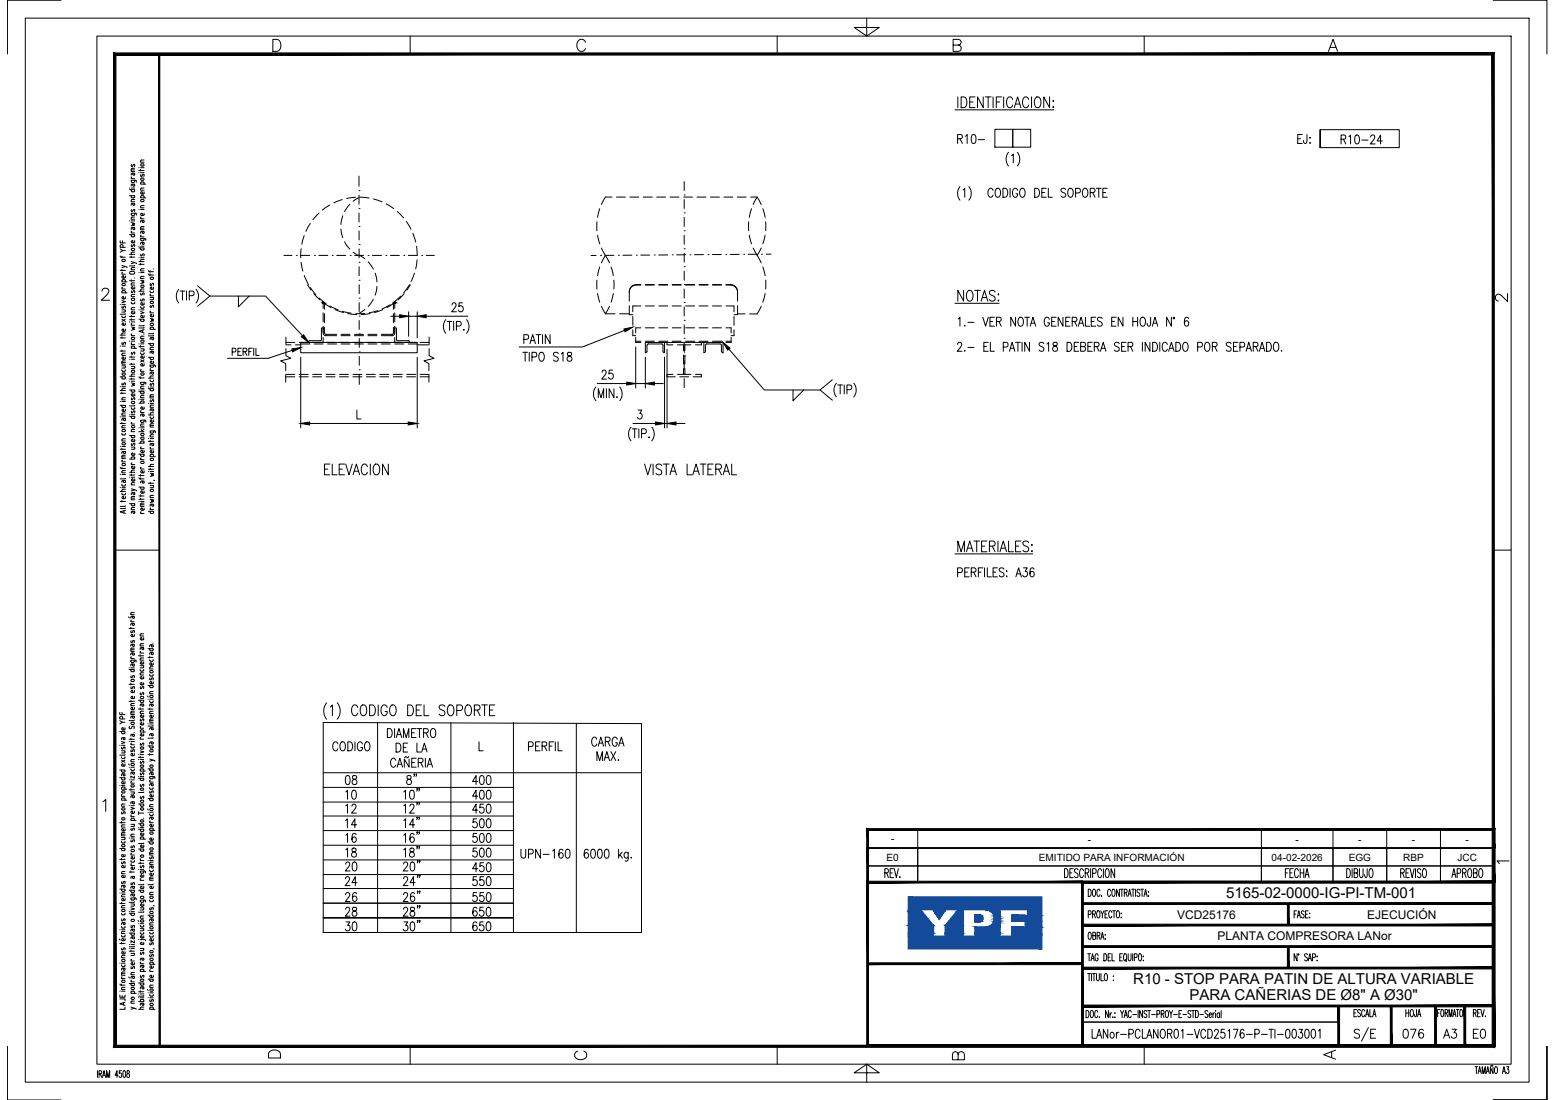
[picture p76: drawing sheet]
<svg xmlns="http://www.w3.org/2000/svg" width="420mm" height="297mm" viewBox="0 0 420 297" stroke-linecap="round" stroke-linejoin="round" font-family="sans-serif">
<defs><g id="words">
<g font-size="4.1">
<text x="331.3" y="242.6">5165-02-0000-IG-PI-TM-001</text>
<text x="306.2" y="265.8">R10 - STOP PARA PATIN DE ALTURA VARIABLE</text>
<text x="321.4" y="270.2">PARA CAÑERIAS DE Ø8&quot; A Ø30&quot;</text>
</g>
<g font-size="3.2">
<text x="318" y="248.1">VCD25176</text>
<text x="369.4" y="248.1">EJECUCIÓN</text>
<text x="329" y="253.9">PLANTA COMPRESORA LANor</text>
</g>
<g font-size="2.7">
<text x="240.7" y="227.5">-</text>
<text x="293.9" y="227.5">-</text>
<text x="350.1" y="227.5">-</text>
<text x="367" y="227.5">-</text>
<text x="381.5" y="227.5">-</text>
<text x="396" y="227.5">-</text>
<text x="239.5" y="232.4">E0</text>
<text x="280.7" y="232.4">EMITIDO PARA INFORMACIÓN</text>
<text x="343.6" y="232.4">04-02-2026</text>
<text x="364.4" y="232.4">EGG</text>
<text x="379.2" y="232.4">RBP</text>
<text x="393.8" y="232.4">JCC</text>
</g>
</g></defs>
<!-- layer: AESA-Textos-02 -->
<g fill="none" stroke="#000" stroke-width=".27">
<path d="M258.7 37.5l1.1-.1 .2-.4-.2-.6-1.1-.1v2.4M259.4 37.5l.6 1.2M260.9 36.8l.4-.5v2.4M262.7 36.4l.5-.1a1.58 1.58 0 0 1 0 2.4h-.2a1.8 1.8 0 0 1-.3-2.3zM264.4 37.7h1.6M350.6 37.5h.8M351.9 36.3h-1.3v2.4h1.3M353.1 36.3v1.9l-.1 .4h-.6l-.2-.7M353.9 37.2h.2zM354 38.5v.2zM362.4 37.6l1.1-.1 .1-.4-.1-.5-1.1-.1v2.4M363 37.6l.6 1.3"/>
<path d="M364.5 36.9l.4-.4v2.4M366.3 36.6l.5-.1a1.38 1.38 0 0 1 .4 1.9l-.1 .3-.5 .2a1.8 1.8 0 0 1-.3-2.3zM368 37.8h1.6M370.4 37l.3-.5 .6 .1 .2 .3-.3 .8-.9 1.2h1.3M373.5 38.1h-1.4l.9-1.6v2.4M259.4 50.4a2.95 2.95 0 0 0 0 3.7M260.2 51.3l.5-.5v2.5M261.8 50.4a2.95 2.95 0 0 1 0 3.7M268.3 51.4a.65 .65 0 0 0-1-.4 1.61 1.61 0 0 0 .2 2.3 .71 .71 0 0 0 .8-.6M269.2 51l.2-.2a1.3 1.3 0 0 1 1 1 1.3 1.3 0 0 1-.4 1.3l-.2 .2a1.32 1.32 0 0 1-1-1 1.32 1.32 0 0 1 .4-1.3zM271 50.8a1.28 1.28 0 0 1 1.3 .9 1.28 1.28 0 0 1-.4 1.4l-.9 .2zM272.5 41.1a2.88 2.88 0 0 0 0 3.7"/>
<path d="M272.9 50.8v2.5M273.3 42l.5-.4v2.4M274.9 41.1a2.95 2.95 0 0 1 0 3.7M275 51.4a.71 .71 0 0 0-.9-.5 .71 .71 0 0 0-.5 .9v.5a.72 .72 0 0 0 .7 1 .72 .72 0 0 0 .7-1h-.5M275.9 51l.2-.2a1.3 1.3 0 0 1 1 1 1.3 1.3 0 0 1-.5 1.3l-.2 .2a1.32 1.32 0 0 1-1-1 1.32 1.32 0 0 1 .5-1.3zM279.6 50.8a1.28 1.28 0 0 1 1.3 .9 1.28 1.28 0 0 1-.4 1.4l-.9 .2zM281.5 52h.7M282.7 50.8h-1.2v2.5h1.2M283.3 50.8v2.5h1.1M288 51.2a.65 .65 0 0 0-.9-.4 .65 .65 0 0 0-.4 .9l1.1 .5a.66 .66 0 0 1-.2 1 .66 .66 0 0 1-.9-.3M288.9 51l.2-.2a1.3 1.3 0 0 1 .9 1 1.3 1.3 0 0 1-.4 1.3l-.2 .2a1.32 1.32 0 0 1-1-1 1.32 1.32 0 0 1 .5-1.3zM290.6 52.1l1.1-.1 .2-.3-.1-.6-.4-.3h-.8v2.5"/>
<path d="M292.8 51l.2-.2a1.3 1.3 0 0 1 1 1 1.3 1.3 0 0 1-.4 1.3l-.2 .2a1.3 1.3 0 0 1-1-1 1.3 1.3 0 0 1 .4-1.3zM294.6 52l1.1-.1 .2-.4-.1-.4-.4-.3h-.8v2.5M295.2 52l.7 1.3M296.2 50.8h1.3M296.9 50.8v2.5M298 52h.7M299.2 50.8h-1.2v2.5h1.2M258.7 93l.4-.6 .6 .1 .1 .4-.2 .8-.9 1.2h1.2M258.9 86.1l.5-.4v2.4M260.7 87.8v.3zM260.7 94.6v.3zM261.5 87h1.7"/>
<path d="M261.5 93.8h1.7M265.6 85.7l.7 2.4 .7-2.4M265.8 93.6h.8M267 92.4h-1.2v2.5h1.2M267.5 86.8h.7M267.6 92.4v2.5h1.1M268.7 85.7h-1.2v2.4h1.2M269.2 86.8l1.1-.1 .2-.3-.2-.6-1.1-.1v2.4M269.9 86.8l.6 1.3M271.1 93.7h.8a.66 .66 0 0 0 .5-.6 .66 .66 0 0 0-.5-.7h-.8v2.5M272.8 94.9l.7-2.5 .7 2.5M273 94.1h.9"/>
<path d="M274.4 85.7v2.4l-1.3-2.4v2.4M274.4 92.4h1.3M275 92.4v2.5M275.4 85.8l.2-.1a1.32 1.32 0 0 1 1 .9 1.32 1.32 0 0 1-.4 1.4l-.2 .1a1.32 1.32 0 0 1-1-1 1.32 1.32 0 0 1 .4-1.3zM276.2 92.4v2.5M276.9 85.7h1.3M277.5 85.7v2.4M278.2 92.4v2.5l-1.3-2.5v2.5M278.4 88.1l.7-2.4 .7 2.4M278.6 87.3h1M282 92.8a.64 .64 0 0 0-.8-.4 .64 .64 0 0 0-.3 .8l1 .6 .1 .7a.76 .76 0 0 1-1.2 0M282.9 92.9l.4-.5v2.5"/>
<path d="M283.5 86.2a.71 .71 0 0 0-.9-.5 .71 .71 0 0 0-.4 .9v.6a.72 .72 0 0 0 .6 .9 .72 .72 0 0 0 .7-.9h-.4M284.2 86.8h.7M284.6 92.5v.7a.97 .97 0 0 1 1 .5 .97 .97 0 0 1 0 1 .72 .72 0 0 1-1.1-.2 .72 .72 0 0 1 .5-1l.6-.3a.51 .51 0 0 0-.3-.8zM285.4 85.7h-1.2v2.4h1.2M287.2 85.7v2.4l-1.3-2.4v2.4M288 86.8h.7M288.3 92.4a1.3 1.3 0 0 1 1.3 .8 1.3 1.3 0 0 1-.4 1.5l-.9 .2zM289.1 85.7h-1.1v2.4h1.1M289.7 86.8l1.1-.1 .2-.3-.2-.6-1.1-.1v2.4M290.3 93.6h.7M290.3 86.8l.7 1.3M291.4 88.1l.7-2.4 .7 2.4"/>
<path d="M291.4 92.4h-1.1v2.5h1.1M291.6 87.3h.9M292 93.6l1.1-.1 .2-.4-.2-.6-1.1-.1v2.5h.8a.67 .67 0 0 0 .5-.7 .67 .67 0 0 0-.5-.6M293.3 85.7v2.4h1.1M293.9 93.6h.8M294.9 86.8h.7M295.1 92.4h-1.2v2.5h1.2M295.7 93.6l1.1-.1 .2-.4-.2-.6-1.1-.1v2.5M296.1 85.7h-1.2v2.4h1.2M296.3 93.6l.7 1.3M297.3 94.9l.8-2.5 .7 2.5M297.6 94.1h.9"/>
<path d="M297.8 86a.68 .68 0 0 0-.7-.4 .68 .68 0 0 0-.6 .6l.2 .4 .9 .4 .2 .7a.76 .76 0 0 1-1.3 0M300.4 86.8h.7M301.6 85.7h-1.2v2.4h1.2M302.4 92.8a.64 .64 0 0 0-.8-.4 .64 .64 0 0 0-.4 .8l1 .6 .2 .7a.76 .76 0 0 1-1.3 0M303.1 93.6h.7M303.4 85.7v2.4l-1.3-2.4v2.4M304.2 92.4h-1.1v2.5h1.1M304.8 93.6l1.1-.1 .2-.4-.2-.6-1.1-.1v2.5M305.5 93.6l.6 1.3M306.1 86.8h1.3M306.1 85.7v2.4M307.4 85.7v2.4"/>
<path d="M308.4 85.8l.2-.1a1.32 1.32 0 0 1 1 .9 1.32 1.32 0 0 1-.5 1.4l-.2 .1a1.32 1.32 0 0 1-1-1 1.32 1.32 0 0 1 .5-1.3zM308.7 92.4v2.5M310.7 92.4v2.5l-1.3-2.5v2.5M310.9 85.7v1.8l-.2 .5h-.5l-.2-.7M311.4 88.1l.7-2.4 .7 2.4M311.4 92.4a1.27 1.27 0 0 1 1.3 .7 1.27 1.27 0 0 1-.2 1.4l-.4 .4h-.7zM311.6 87.3h.9M313.4 92.4v2.5M315.4 93a.71 .71 0 0 0-.9-.5 .71 .71 0 0 0-.5 .9v.5a.71 .71 0 0 0 .5 .9 .71 .71 0 0 0 .9-.5M315.8 94.9l.7-2.5 .7 2.5M316.1 94.1h.9M316.5 85.7v2.4l-1.3-2.4v2.4"/>
<path d="M317 85.7h.3v.3h-.3zM317.7 92.4a1.27 1.27 0 0 1 1.3 .7 1.27 1.27 0 0 1-.2 1.4l-.5 .4h-.6zM319.9 92.5l.2-.1a1.32 1.32 0 0 1 1 1 1.32 1.32 0 0 1-.4 1.3l-.2 .2a1.32 1.32 0 0 1-1-1 1.32 1.32 0 0 1 .4-1.4zM321.1 86a.52 .52 0 0 0-.8-.2l-.2 .3a1.6 1.6 0 0 0 .5 2 .71 .71 0 0 0 .6-.9 .71 .71 0 0 0-.9-.5l-.3 .6M323.6 93.7h.8a.67 .67 0 0 0 .5-.6 .67 .67 0 0 0-.5-.7h-.8v2.5M325.8 92.5l.2-.1a1.32 1.32 0 0 1 1 1 1.32 1.32 0 0 1-.4 1.3l-.2 .2a1.32 1.32 0 0 1-1-1 1.32 1.32 0 0 1 .4-1.4zM327.6 93.6l1.1-.1 .2-.4-.2-.6-1.1-.1v2.5M328.2 93.6l.7 1.3M332.6 92.8a.65 .65 0 0 0-.8-.4 .65 .65 0 0 0-.4 .8l1 .6 .2 .7a.76 .76 0 0 1-1.3 0M333.3 93.6h.7M334.5 92.4h-1.2v2.5h1.2M335 93.7h.9a.66 .66 0 0 0 .4-.6 .66 .66 0 0 0-.4-.7h-.9v2.5"/>
<path d="M336.7 94.9l.7-2.5 .8 2.5M337 94.1h.9M338.6 93.6l1.1-.1 .2-.4-.2-.6-1.1-.1v2.5M339.3 93.6l.6 1.3M340.3 94.9l.7-2.5 .8 2.5M340.6 94.1h.9M342.2 92.4a1.27 1.27 0 0 1 1.3 .7 1.27 1.27 0 0 1-.2 1.4l-.4 .4h-.7zM344.4 92.5l.2-.1a1.32 1.32 0 0 1 1 1 1.32 1.32 0 0 1-.4 1.3l-.2 .2a1.32 1.32 0 0 1-1-1 1.32 1.32 0 0 1 .4-1.4zM346.3 94.6v.3zM258.7 154.6h.9a.66 .66 0 0 0 .5-.6 .66 .66 0 0 0-.5-.7h-.9v2.5M260.7 154.5h.7M261.9 153.3h-1.2v2.5h1.2"/>
<path d="M262.4 154.5l1.1-.1 .2-.4-.1-.4-.4-.3h-.8v2.5M263.1 154.5l.6 1.3M264.4 154.5h.7M265.6 153.3h-1.2v2.5M266 153.3v2.5M266.8 153.3v2.5h1.1M268.3 154.5h.7M269.5 153.3h-1.2v2.5h1.2M271.3 153.7a.64 .64 0 0 0-.8-.4 .64 .64 0 0 0-.4 .8l1 .6a.66 .66 0 0 1-.2 1.1 .66 .66 0 0 1-.9-.4M271.9 155.6h.2zM272 154.1v.3zM274.5 155.8l.7-2.5 .8 2.5"/>
<path d="M274.8 155h.9M276.5 153.3h1l-.5 1a.71 .71 0 0 1 .6 1.1 .71 .71 0 0 1-1.3-.1M279.4 153.7l-.1-.2-.5-.2a1.45 1.45 0 0 0 .1 2.5 .69 .69 0 0 0 .6-1 .69 .69 0 0 0-1.1-.2l-.1 .4M104.7 196.8a1.3 1.3 0 0 1 1.3 .8 1.3 1.3 0 0 1-.4 1.5l-.9 .1zM106.6 196.8v2.4M107.1 199.2l.7-2.4 .7 2.4M107.3 198.4h1M109 199.2v-2.4l.7 2.4 .8-2.4v2.4M111.2 197.9h.8M112.4 196.8h-1.2v2.4h1.2M112.7 196.8h1.3M113.3 196.8v2.4"/>
<path d="M114.4 197.9l1.1-.1 .2-.4-.2-.5-1.1-.1v2.4M115.1 197.9l.6 1.3M116.6 196.9l.2-.1a1.32 1.32 0 0 1 1 .9 1.32 1.32 0 0 1-.4 1.4l-.2 .1a1.32 1.32 0 0 1-1-1 1.32 1.32 0 0 1 .4-1.3zM161.2 199.7a.71 .71 0 0 0-.8-.6 .71 .71 0 0 0-.5 .9v.6a.71 .71 0 0 0 .5 .9 .71 .71 0 0 0 .8-.6M166.8 199.7a.65 .65 0 0 0-1-.5 1.63 1.63 0 0 0 .1 2.3 .73 .73 0 0 0 .9-.9h-.5M91.3 200.9a.65 .65 0 0 0-1-.5 1.62 1.62 0 0 0 .2 2.3 .67 .67 0 0 0 .8-.5M92.2 200.4l.2-.1a1.32 1.32 0 0 1 1 1 1.32 1.32 0 0 1-.4 1.3l-.2 .1a1.32 1.32 0 0 1-1-.9 1.32 1.32 0 0 1 .4-1.4zM93.4 213.9l.5-.5v2.4M93.4 217.6l.5-.4v2.4M93.6 209.5l.4-.1a1.58 1.58 0 0 1 0 2.4h-.1a1.8 1.8 0 0 1-.3-2.3zM94 200.3a1.27 1.27 0 0 1 1.2 .7 1.27 1.27 0 0 1-.1 1.4l-.5 .3h-.6zM95.1 217.7l.4-.5h.3l.4 .4-.3 .8-.9 1.2h1.3"/>
<path d="M95.3 213.5l.4-.1a1.58 1.58 0 0 1 0 2.4h-.1a1.74 1.74 0 0 1-.3-2.3zM95.3 209.5l-.1 .5 .3 .4a.76 .76 0 0 1 1 .8 .76 .76 0 0 1-1.2 .5l-.2-.3a1.06 1.06 0 0 1 1.1-1.2 .49 .49 0 0 0-.2-.8zM95.9 200.3v2.4M97.9 200.9a.72 .72 0 0 0-.8-.6 .72 .72 0 0 0-.6 .9v.6a.73 .73 0 0 0 .7 1 .73 .73 0 0 0 .7-1h-.4M98.8 200.4l.2-.1a1.32 1.32 0 0 1 1 1 1.32 1.32 0 0 1-.4 1.3l-.2 .1a1.32 1.32 0 0 1-1-.9 1.32 1.32 0 0 1 .4-1.4zM106.9 205.3a.72 .72 0 0 0-.9-.5 .72 .72 0 0 0-.5 .9v.6a.72 .72 0 0 0 .6 .9 .72 .72 0 0 0 .8-.6M107 200.7a1.29 1.29 0 0 1 1.3 .8 1.29 1.29 0 0 1-.4 1.5l-.9 .1zM107.3 207.2l.7-2.4 .8 2.4M107.6 206.4h.9M109 201.8h.7M109.1 213.9l.5-.5v2.4M109.1 217.6l.5-.4v2.4"/>
<path d="M110.1 209.5l-.1 .5 .2 .4a.76 .76 0 0 1 1 .8 .76 .76 0 0 1-1.1 .5l-.2-.3a1.06 1.06 0 0 1 1.1-1.2 .49 .49 0 0 0-.3-.8zM110.2 200.7h-1.2v2.4h1.2M110.4 204.3l-.2 .3-.6-.3-.3 .3M110.5 205v2.2l-1.3-2.2v2.2M110.7 217.7l.4-.5 .6 .1 .2 .3-.3 .8-.9 1.2h1.3M110.9 213.5l.5-.1a1.58 1.58 0 0 1 0 2.4h-.2a1.8 1.8 0 0 1-.3-2.3zM111.3 205.9h.7M112 209.1h-.2h.2l-.2 .6M112.5 204.8h-1.2v2.4h1.2M112.5 209.1h-.1h.1l-.1 .6M112.6 200.7v2.4h1.1M112.8 213h-.2h.2l-.2 .6"/>
<path d="M112.8 216.8h-.2h.2l-.2 .6M113 205.9l1.1-.1 .2-.3-.1-.5-.4-.2h-.8v2.4M113.3 213h-.1h.1l-.1 .6M113.3 216.8h-.1h.1l-.1 .6M113.7 205.9l.6 1.3M113.9 203.1l.8-2.4 .7 2.4M114.2 202.3h.9M114.9 204.8v2.4M115.4 207.2l.7-2.4 .8 2.4M115.7 206.4h.9M129.1 211h-1.4l.9-1.6v2.4M129.1 215h-1.4l.9-1.6v2.4"/>
<path d="M129.1 218.8h-1.4l.9-1.6v2.4M129.4 200.3v2.4h1.1M129.8 209.5l.5-.1a1.58 1.58 0 0 1 0 2.4h-.2a1.8 1.8 0 0 1-.3-2.3zM129.8 213.5l.5-.1a1.58 1.58 0 0 1 0 2.4h-.2a1.8 1.8 0 0 1-.3-2.3zM130.7 217.2h-1l-.1 1a.73 .73 0 0 1 1 .1 .73 .73 0 0 1 0 1 .73 .73 0 0 1-1 0l-.1-.2M131.7 209.5l.4-.1a1.58 1.58 0 0 1 0 2.4h-.2a1.8 1.8 0 0 1-.2-2.3zM131.7 213.5l.4-.1a1.58 1.58 0 0 1 0 2.4h-.2a1.8 1.8 0 0 1-.2-2.3zM131.7 217.3l.4-.1a1.58 1.58 0 0 1 0 2.4h-.2a1.8 1.8 0 0 1-.2-2.3zM142.8 201.6h.8a.67 .67 0 0 0 .5-.6 .67 .67 0 0 0-.5-.7h-.8v2.4M144.7 201.5h.8M145.9 200.3h-1.2v2.4h1.2M146.5 201.5l1.1-.1 .2-.4-.2-.6-1.1-.1v2.4"/>
<path d="M147.1 201.5l.7 1.2M148.4 201.5h.7M149.6 200.3h-1.2v2.4M150.1 200.3v2.4M150.8 200.3v2.4h1.1M161.3 205.4v-2.4l.7 2.4 .8-2.4v2.4M161.6 201.5l.7-2.4 .8 2.4M161.9 200.7h.9M163.2 205.4l.8-2.4 .7 2.4M163.5 204.6h.9M163.6 200.2l1.1-.1 .1-.3v-.5l-.4-.2h-.8v2.4M164.2 200.2l.6 1.3"/>
<path d="M165.1 203l1.3 2.4M166.4 203l-1.3 2.4M167.1 205.2v.2zM167.2 201.5l.7-2.4 .7 2.4M167.4 200.7h.9M93.3 237.3l.4-.6 .6 .1 .1 .4-.2 .8-.9 1.1h1.3M93.4 233.3l.4-.5h.3l.4 .4-.3 .8-.9 1.2h1.3M93.4 221.6l.5-.5v2.4M93.4 229.5l.5-.5v2.4M93.4 225.5l.5-.4v2.4M95.2 229.1v.7a.97 .97 0 0 1 .9 .5 .97 .97 0 0 1 0 1 .77 .77 0 0 1-1.2-.5 .77 .77 0 0 1 1-.9l.2-.1a.51 .51 0 0 0-.3-.8zM95.4 232.9l.5-.1a1.58 1.58 0 0 1 0 2.4h-.2a1.78 1.78 0 0 1-.3-2.3z"/>
<path d="M96.2 225.4l-.1-.2-.4-.1a1.45 1.45 0 0 0 0 2.4 .69 .69 0 0 0 .6-1 .69 .69 0 0 0-1.1-.2l-.1 .4M96.4 222.7h-1.4l.9-1.6v2.4M96.5 238.3h-1.4l.9-1.6v2.4M109.1 233.3l.1-.4 .6-.1 .3 .2 .1 .5-1.3 1.7h1.3M109.1 237.3l.1-.5 .6-.1 .3 .3 .1 .4-1.3 1.7h1.3M109.1 229.5l.5-.5v2.4M109.1 221.6l.5-.5v2.4M109.1 225.5l.5-.4v2.4M110.8 229.1v.7a.96 .96 0 0 1 1 .5 .96 .96 0 0 1 0 1 .76 .76 0 0 1-1.2-.5 .76 .76 0 0 1 1-.9l.3-.5a.64 .64 0 0 0-1.1-.3zM111.1 232.9l.4-.1a1.58 1.58 0 0 1 0 2.4h-.1a1.78 1.78 0 0 1-.3-2.3zM111.9 225.4l-.1-.2-.5-.1a1.44 1.44 0 0 0 .1 2.4 .69 .69 0 0 0 .6-1 .69 .69 0 0 0-1.2-.2l-.1 .4M112 222.7h-1.3l.9-1.6v2.4"/>
<path d="M112.2 238.3h-1.4l.9-1.6v2.4M112.8 228.7h-.2h.2l-.2 .5M112.8 220.8h-.2h.2l-.2 .5M112.8 224.7h-.2h.2l-.2 .6M112.9 232.4h-.2h.2l-.2 .6M112.9 236.4h-.2h.2l-.2 .6M113.3 228.7h-.1h.1l-.1 .5M113.3 220.8h-.1h.1l-.1 .5M113.3 224.7h-.1h.1l-.1 .6M113.5 232.4h-.2h.2l-.2 .6M113.5 236.4h-.2h.2l-.2 .6M128.8 236.7h-.9l-.1 1.1a.73 .73 0 0 1 1 0 .73 .73 0 0 1 0 1 .73 .73 0 0 1-1 .1l-.1-.2"/>
<path d="M128.8 221.1h-.9l-.1 1.1a.73 .73 0 0 1 1 0 .73 .73 0 0 1 0 1 .73 .73 0 0 1-1 .1l-.1-.2M128.8 225.1h-.9l-.1 1a.74 .74 0 0 1 1 .1 .74 .74 0 0 1 0 1 .74 .74 0 0 1-1 .1l-.1-.3M128.8 229h-.9l-.1 1a.74 .74 0 0 1 1 .1 .74 .74 0 0 1 0 1 .74 .74 0 0 1-1 .1l-.1-.2M129.1 234.6h-1.4l.9-1.6v2.4M129.8 221.2l.5-.1a1.58 1.58 0 0 1 0 2.4h-.2a1.8 1.8 0 0 1-.3-2.3zM129.8 225.2l.5-.1a1.6 1.6 0 0 1 0 2.4h-.2a1.8 1.8 0 0 1-.3-2.3zM129.8 229.1l.5-.1a1.6 1.6 0 0 1 0 2.4h-.2a1.8 1.8 0 0 1-.3-2.3zM130.7 236.7h-1l-.1 1.1a.73 .73 0 0 1 1 0 .73 .73 0 0 1 0 1 .73 .73 0 0 1-1 .1l-.1-.2M130.7 233h-1l-.1 1a.74 .74 0 0 1 1 .1 .74 .74 0 0 1 0 1 .74 .74 0 0 1-1 .1l-.1-.3M131.7 236.8l.4-.1a1.58 1.58 0 0 1 0 2.4h-.2a1.8 1.8 0 0 1-.2-2.3zM131.7 221.2l.4-.1a1.58 1.58 0 0 1 0 2.4h-.2a1.8 1.8 0 0 1-.2-2.3zM131.7 225.2l.4-.1a1.6 1.6 0 0 1 0 2.4h-.2a1.8 1.8 0 0 1-.2-2.3z"/>
<path d="M131.7 229.1l.4-.1a1.6 1.6 0 0 1 0 2.4h-.2a1.8 1.8 0 0 1-.2-2.3zM131.7 233.1l.4-.1a1.6 1.6 0 0 1 0 2.4h-.2a1.8 1.8 0 0 1-.2-2.3zM140.8 229.3v1.7a.65 .65 0 0 0 .6 .7 .65 .65 0 0 0 .6-.7v-1.7M142.8 230.6l1.1-.1 .2-.4-.2-.7-1.1-.1v2.4M146 229.3v2.4l-1.3-2.4v2.4M146.7 230.7h1.7M149.3 229.8l.5-.5v2.4M152.1 229.7a.54 .54 0 0 0-.8-.3l-.2 .4a1.56 1.56 0 0 0 .4 1.9 .71 .71 0 0 0 .7-.8 .71 .71 0 0 0-.9-.5l-.3 .5M153 229.4l.5-.1a1.58 1.58 0 0 1 0 2.4h-.2a1.8 1.8 0 0 1-.3-2.3zM158.9 229.7a.52 .52 0 0 0-.8-.3l-.2 .4a1.6 1.6 0 0 0 .5 1.9 .71 .71 0 0 0 .6-.8 .71 .71 0 0 0-.9-.5l-.3 .5M159.9 229.4l.4-.1a1.58 1.58 0 0 1 0 2.4h-.2a1.8 1.8 0 0 1-.2-2.3zM161.7 229.4l.5-.1a1.58 1.58 0 0 1 0 2.4h-.2a1.8 1.8 0 0 1-.3-2.3z"/>
<path d="M163.6 229.4l.4-.1a1.58 1.58 0 0 1 0 2.4h-.2a1.8 1.8 0 0 1-.2-2.3zM167.2 229.3v2.4M167.5 230.8l.7 .9M168.1 230.1l-.9 1.2M169.7 230.1l-.1 2.2-.2 .2-.5-.1M169.7 230.5a.54 .54 0 0 0-.5-.4 .54 .54 0 0 0-.5 .4v.9a.54 .54 0 0 0 .5 .4 .54 .54 0 0 0 .5-.4M170.6 231.5v.2zM93.4 241.6l.4-.6h.3l.4 .5-.3 .8-.9 1.1h1.3M93.4 245.6l.4-.6h.3l.4 .5-.3 .8-.9 1.1h1.3M93.5 248.9h1l-.6 1a.72 .72 0 0 1 .7 1.1 .72 .72 0 0 1-1.3-.1M95.3 245.1l-.1 .5 .3 .3a.76 .76 0 0 1 1 .8 .76 .76 0 0 1-1.2 .6l-.2-.3a1.06 1.06 0 0 1 1.1-1.2l.2-.5a.65 .65 0 0 0-1.1-.2zM95.4 249.1l.5-.2a1.58 1.58 0 0 1 0 2.5h-.2a1.8 1.8 0 0 1-.3-2.3z"/>
<path d="M96.4 241.4a.52 .52 0 0 0-.9-.2l-.2 .3a1.56 1.56 0 0 0 .5 1.9 .71 .71 0 0 0 .6-.8 .71 .71 0 0 0-.9-.5l-.3 .5M109.1 241.6l.1-.4 .6-.2 .3 .3 .1 .4-1.3 1.7h1.3M109.1 245.6l.1-.5 .6-.1 .3 .2 .1 .5-1.3 1.7h1.3M109.1 248.9h1.1l-.6 1a.72 .72 0 0 1 .6 1.1 .72 .72 0 0 1-1.3-.1M111 245.1v.7a.97 .97 0 0 1 .9 .4 .97 .97 0 0 1 0 1.1 .76 .76 0 0 1-1.1-.5 .76 .76 0 0 1 .9-.9l.2-.1a.51 .51 0 0 0-.3-.8zM111.1 249.1l.4-.2a1.58 1.58 0 0 1 0 2.5h-.1a1.8 1.8 0 0 1-.3-2.3zM112 241.4l-.1-.2-.5-.2a1.8 1.8 0 0 0-.2 2.3 .68 .68 0 0 0 .9-.6 .68 .68 0 0 0-.9-.6l-.3 .5M112.9 240.7h-.2h.2l-.2 .6M112.9 244.7h-.2h.2l-.2 .5M112.9 248.6h-.2h.2l-.2 .6M113.5 240.7h-.2h.2l-.2 .6M113.5 244.7h-.2h.2l-.2 .5"/>
<path d="M113.5 248.6h-.2h.2l-.2 .6M128.8 241h-.9l-.1 1.1a.74 .74 0 0 1 1 .1 .74 .74 0 0 1 0 1 .74 .74 0 0 1-1 0l-.1-.2M128.9 245.3l-.6-.3a1.54 1.54 0 0 0 0 2.4 .71 .71 0 0 0 .6-.9 .71 .71 0 0 0-.9-.5l-.3 .6M128.9 249.3a.54 .54 0 0 0-.9-.2l-.2 .3a1.54 1.54 0 0 0 .5 2 .71 .71 0 0 0 .6-.9 .71 .71 0 0 0-.9-.5l-.3 .6M130.6 245h-.9l-.1 1a.74 .74 0 0 1 1 .1 .74 .74 0 0 1 0 1 .74 .74 0 0 1-1 .1l-.1-.2M130.6 248.9h-.9l-.1 1.1a.74 .74 0 0 1 1 0 .74 .74 0 0 1 0 1.1 .74 .74 0 0 1-1 0l-.1-.2M130.7 241h-1l-.1 1.1a.74 .74 0 0 1 1 .1 .74 .74 0 0 1 0 1 .74 .74 0 0 1-1 0l-.1-.2M131.6 245.1l.5-.1a1.58 1.58 0 0 1 0 2.4h-.2a1.78 1.78 0 0 1-.3-2.3zM131.6 249.1l.5-.2a1.58 1.58 0 0 1 0 2.5h-.2a1.8 1.8 0 0 1-.3-2.3zM131.7 241.2l.4-.2a1.58 1.58 0 0 1 0 2.4h-.2a1.78 1.78 0 0 1-.2-2.2z"/>
</g>
<!-- layer: AESA-Textos-01 -->
<g fill="none" stroke="#000" stroke-width=".27">
<path d="M258 29.7h26.8M258.8 26.2v2.9M259.7 26.2h.8a1.72 1.72 0 0 1 0 2.9h-.8zM262 27.5h.9M263.5 26.2h-1.5v2.9h1.5M265.7 26.2v2.9l-1.6-2.9v2.9M266.2 26.2h1.6M267 26.2v2.9M268.3 26.2v2.9M269.2 27.5h.9M270.6 26.2h-1.4v2.9M271.2 26.2v2.9"/>
<path d="M273.6 26.9a.85 .85 0 0 0-1-.7 .85 .85 0 0 0-.6 1.1v.7a.85 .85 0 0 0 .6 1.1 .85 .85 0 0 0 1-.7M274.1 29.1l.9-2.9 .8 2.9M274.4 28.1h1.1M277.9 26.9a.85 .85 0 0 0-1-.7 .85 .85 0 0 0-.6 1.1v.7a.85 .85 0 0 0 .6 1.1 .85 .85 0 0 0 1-.7M278.7 26.2v2.9M279.9 26.3l.3-.1a1.4 1.4 0 0 1 1 2.2 .86 .86 0 0 1-1.1 .7 .86 .86 0 0 1-.6-1.1l.1-1.1zM283.6 26.2v2.9l-1.6-2.9v2.9M284.6 27.1v.3zM284.6 28.8v.3zM260.4 78.4v2.9l-1.6-2.9v2.9M261.6 78.6l.2-.2a1.39 1.39 0 0 1 1 2.2 .85 .85 0 0 1-1.1 .7 .85 .85 0 0 1-.6-1.1l.1-1.1zM263.4 78.4h1.5"/>
<path d="M264.1 78.4v2.9M268.9 78.8a.77 .77 0 0 0-1-.4 .77 .77 0 0 0-.5 1l.4 .3a1.23 1.23 0 0 1 1.1 .8v.4a.91 .91 0 0 1-1.6 0M269.8 79.4v.3zM258 81.9h12M265.1 81.3l.9-2.9 .9 2.9M265.5 80.4h1.1M269.8 81v.3zM87.7 126.7h.8M89.1 125.3h-1.4v2.9h1.4M89.8 125.3v2.9h1.3M91.7 126.7h.8M93.1 125.3h-1.4v2.9h1.4"/>
<path d="M93.4 125.3l.9 2.9 .9-2.9M95.4 128.2l.9-2.9 .9 2.9M95.7 127.2h1.1M99.3 126a.85 .85 0 0 0-1.1-.7 .85 .85 0 0 0-.6 1.1v.7a.85 .85 0 0 0 .6 1.1 .85 .85 0 0 0 1.1-.7M100.1 125.3v2.9M101.3 125.5l.2-.2a1.41 1.41 0 0 1 1 2.2 .86 .86 0 0 1-1.1 .7 .86 .86 0 0 1-.6-1.1l.1-1.1zM104.9 125.3v2.9l-1.5-2.9v2.9M174.2 125.3l.8 2.9 .9-2.9M176.5 125.3v2.9M178.8 125.7a.77 .77 0 0 0-1-.4 .77 .77 0 0 0-.4 1l1 .5a.72 .72 0 0 1 .4 .8 .72 .72 0 0 1-.6 .6l-.7-.1-.3-.3M179.2 125.3h1.6M180 125.3v2.9"/>
<path d="M181 128.2l.9-2.9 .9 2.9M181.3 127.2h1.1M185.7 125.3v2.9h1.3M187.2 128.2l.9-2.9 .9 2.9M187.5 127.2h1.1M189.2 125.3h1.5M190 125.3v2.9M191.3 126.7h.9M192.7 125.3h-1.4v2.9h1.4M193.4 126.7l1.3-.1 .2-.5-.2-.6-1.3-.2v2.9M194.2 126.7l.7 1.5M195.4 128.2l.9-2.9 .8 2.9"/>
<path d="M195.7 127.2h1.1M197.7 125.3v2.9h1.3M258 149.6h21M258.8 149v-2.9l.9 2.9 .9-2.9v2.9M261.1 149l.9-2.9 .9 2.9M261.5 148h1.1M263.1 146.1h1.6M263.9 146.1v2.9M265.2 147.5h.9M266.7 146.1h-1.5v2.9h1.5M267.3 147.5h1a.7 .7 0 0 0 .6-.7 .7 .7 0 0 0-.6-.7h-1v2.9M268.1 147.5l.8 1.5"/>
<path d="M269.6 146.1v2.9M270.2 149l.9-2.9 .9 2.9M270.5 148h1.1M272.5 146.1v2.9h1.4M274.4 147.5h.9M275.8 146.1h-1.4v2.9h1.4M277.9 146.5a.77 .77 0 0 0-.9-.4 .77 .77 0 0 0-.5 1l1 .5a.74 .74 0 0 1 .4 .7 .74 .74 0 0 1-.5 .7h-.5l-.5-.4M278.8 147.1v.2zM278.8 148.7v.3zM88.2 189.8a3.6 3.6 0 0 0 0 4.4M89.2 190.9l.6-.5v2.9M91.1 189.8a3.5 3.5 0 0 1 0 4.4"/>
<path d="M96.6 191a.85 .85 0 0 0-1-.6 .85 .85 0 0 0-.6 1.1l.1 1.1a.77 .77 0 0 0 .8 .7 .77 .77 0 0 0 .7-.7M97.8 190.5l.2-.1a1.25 1.25 0 0 1 1.1 1.7l-.1 .5a.77 .77 0 0 1-.8 .7 .77 .77 0 0 1-.8-.7l-.1-1.1zM99.9 190.4h.7a1.72 1.72 0 0 1 0 2.9h-.7zM102.2 190.4v2.9M104.6 191a.86 .86 0 0 0-1-.6 .86 .86 0 0 0-.6 1.1l.1 1.1a.82 .82 0 0 0 1 .7 .82 .82 0 0 0 .5-1.2h-.5M105.7 190.5l.2-.1a1.25 1.25 0 0 1 1.1 1.7l-.1 .5a.77 .77 0 0 1-.7 .7 .77 .77 0 0 1-.8-.7l-.1-1.1zM110.2 190.4h.7a1.69 1.69 0 0 1 0 2.9h-.7zM112.5 191.7h.8M113.9 190.4h-1.4v2.9h1.4M114.6 190.4v2.9h1.3M120.2 190.8a.77 .77 0 0 0-1-.4 .77 .77 0 0 0-.4 .9l1 .6a.74 .74 0 0 1 .4 .7 .74 .74 0 0 1-.5 .7h-.5l-.5-.5M121.3 190.5l.2-.1a1.25 1.25 0 0 1 1.1 1.7l-.1 .5a.77 .77 0 0 1-.7 .7 .77 .77 0 0 1-.8-.7l-.1-1.1z"/>
<path d="M123.4 191.9h1a.78 .78 0 0 0 .6-.8 .78 .78 0 0 0-.6-.7h-1v2.9M126.1 190.5l.2-.1a1.36 1.36 0 0 1 1 2.2 .77 .77 0 0 1-.8 .7 .77 .77 0 0 1-.8-.7l-.1-1.1zM128.2 191.7h1a.7 .7 0 0 0 .5-.7 .7 .7 0 0 0-.5-.6h-1v2.9M128.9 191.7l.8 1.6M130.2 190.4h1.5M130.9 190.4v2.9M132.2 191.7h.9M133.7 190.4h-1.5v2.9h1.5"/>
</g>
<!-- layer: AESA-Existente -->
<g fill="none" stroke="#000" stroke-width=".27">
<path d="M86.2 57.5l-1.7 1.8M89.1 55.4l-2 1.3M92.5 53.9l-2.3 .9M92.6 58.3l-.5 2.3M94.5 55.2l-1.4 2M96.1 53.3l-2.4 .3M97 53.3l-1.6 1.1M97.3 53.2l2.4 .3M100.9 53.7l2.3 .8M104.3 55l2.1 1.4M107.3 57.1l1.8 1.8M109.8 59.8l1.3 2.1"/>
<path d="M161.3 59.9v2.4M162.1 56.4l-.6 2.3M165.4 53.2h-1.8l-1.1 2M166.6 53.2h2.4M170.2 53.2h2.4M173.8 53.2h2.4M177.4 53.2h2.5M181.1 53.2h2.4M184.7 53.2h2.4M188.3 53.2h2.4M191.9 53.2h2.5M195.6 53.2h2.4"/>
<path d="M199.2 53.2h2.4M202.3 59.9v2.4M202.8 53.2h1.8M203.1 56.4l-.6 2.3M203.5 55.2l1.1-2 1.1 2M206.1 56.4l.6 2.3M206.9 59.9v2.4M81.4 67.2l-.1 2.4M81.4 70.8l.4 2.4M82.2 63.6l-.6 2.4M82.2 74.4l1 2.2M83.4 76.8l-.3 .2 .9 1.3"/>
<path d="M83.8 60.3l-1.1 2.2M83.8 77.6l1.5 2M84.8 79.3l1.7 1.7M92.1 61.8l.5 2.4M93.1 65.3l1.4 2M95.4 68.1l1.6 1M97 68.9l1.6 1M99.5 70.7l1.4 2M101.4 73.8l.5 2.3M101.9 77.3l-.5 2.4M108.2 80l-1.8 1.6M109.2 79.3l-1.7 1.7"/>
<path d="M110.5 77.1l-1.4 2M110.6 76.8l.2 .2-.8 1.3M111.6 63l.7 2.3M112 73.8l-.9 2.2M112.5 66.5l.2 2.5M112.7 70.2l-.4 2.4M161.3 75.7v2.4M161.5 63.5l.6 2.4M161.5 79.3l.6 2.3M162.1 72.1l-.6 2.4M162.5 67l1.1 2-1.1 2M163.6 69l1.1 2"/>
<path d="M165.1 72.1l.6 2.4M165.7 79.3l-.6 2.3M165.9 75.6v2.4M173.2 77h-1.2a1.9 1.9 0 0 0-2 1.9v2.4M173.2 76.8h-1.2a1.94 1.94 0 0 0-2 2M174.4 76.8h2.4M174.4 77h2.4M178 76.8h2.4M178 77h2.4M181.6 76.8h2.4M181.6 77h2.4M185.3 76.8h2.4"/>
<path d="M185.3 77h2.4M188.9 76.8h2.4M188.9 77h2.4M192.5 76.8h2.4M192.5 77h2.4M196.2 77h1.2a1.9 1.9 0 0 1 1.9 1.9v2.4M196.2 76.8h1.2a1.94 1.94 0 0 1 1.9 2M202.5 63.5l.6 2.4M203.5 67l1.1 2M205.7 67l-1.1 2 1.1 2M206.1 72.1l.6 2.4M206.7 79.3l-.6 2.3"/>
<path d="M206.7 63.5l-.6 2.4M206.9 75.6v2.4M77.2 92.5h2.5M77.2 93.1h1.4M77.3 94.1v1.9l1.3 .8-2.8 .6 1.4 .8v1.9M77.3 91v1.9M79.8 93.1h1.5M80.9 92.5h2.4M86.2 80.4l1.9 1.6M87.2 81.6l.1 .4h.4v1.5M87.3 88.1v1.8l.3 .6 .3 .1h3.1M87.3 88.5l-.5 .2v3.2l-3.3 .1-.1 .5h3.9v-1.4"/>
<path d="M87.3 81.7v1.6M87.3 84.5v2.4M87.4 81.8l2.1 1.3M87.7 88.4l.1 1.8 3.2 .1M87.7 84.7v2.5M88.1 92.5h2.4M89.1 82.6l2.2 1.1M90.5 83.6l2.3 .8M91.7 92.5h2.4M92.2 90.3h2.4M92.2 90.6h2.4M92.5 84.1l2.4 .5"/>
<path d="M94 84.7l2.4 .2M95.4 92.5h2.4M95.8 90.3h2.4M95.8 90.6h2.4M98.5 84.7h-2.4M98.6 83.6l-1.6 1M99 92.5h2.4M99.4 90.3h2.4M99.4 90.6h2.4M100 84.7l-2.4 .2M100.9 80.8l-1.4 2M102.1 83.9l-2.4 .6"/>
<path d="M102.6 92.5h2.4M103.5 83.6l-2.3 .8M105.4 82.3l-2.1 1.1M106.2 92.5h2.5M106.3 88.4l-.1 1.8-3.2 .1M106.3 84.7v2.5M106.6 81.8l-2.1 1.3M106.7 88.1v1.9l-.3 .5-.4 .1h-3M106.7 91.1v1.4h1.3M106.7 88.5l.4 .2 .1 3.2 3.2 .1 .2 .5M106.7 81.7v1.6M106.7 84.5v2.4"/>
<path d="M106.8 81.6l-.1 .3-.4 .1v1.5M109.2 92.5h3.1M112.7 93.1h3.2M113.5 92.5h2.4M116 94.1v1.9l1.3 .8-2.7 .6 1.3 .8v1.9M116 91v1.9M162.5 82.7l1.1 2 1.1-2M163.6 84.7h2.6M167.4 84.7h2.6M170 82.5v2.5h1M171 89.1v1.5h.8M171 85.4v2.4"/>
<path d="M171.8 91.1v1.4h1.4M171.8 92.1h1.4M173.2 82.6h-2.2v1.6M173.2 88.5h-1.4v1.4M174.4 92.5h2.4M174.4 82.6h2.4M174.4 88.5h2.4M174.4 92.1h2.4M178 92.5h13.3M178 82.6h2.4M178 88.5h2.4M178 92.1h2.4"/>
<path d="M180.2 92.5v.6h1.6M181.6 82.6h2.4M181.6 88.5h2.4M181.6 92.1h2.4M183 93.1h1.7v1.6M184.7 99.5v1.6h-1.7M184.7 95.9v2.4M185.1 99.5v1.6h1.6M185.1 95.9v2.4M185.3 82.6h2.4M185.3 88.5h2.4M185.3 92.1h2.4"/>
<path d="M186.7 93.1h-1.6v1.6M188.9 82.6h2.4M188.9 88.5h2.4M188.9 92.1h2.4M189.5 92.5v.6h-1.6M192.5 92.5h2.4M192.5 82.6h2.4M192.5 88.5h2.4M192.5 92.1h2.4M196.2 82.6h2.1v1.6M196.2 88.5h1.3v1.4M196.2 92.1h1.3"/>
<path d="M197.5 91.1v1.4h-1.3M198.3 89.1v1.5h-.8M198.3 85.4v2.4M199.3 82.5v2.5h-1M199.3 84.8h2M202.5 84.8h2.1M205.7 82.7l-1.1 2M77.2 101.3v1.9M77.2 101.8h2.5M77.2 101.1h2.5M80.9 101.8h2.4M80.9 101.1h2.4"/>
<path d="M84.5 101.8h2.4M84.5 101.1h2.4M88.1 101.8h2.4M88.1 101.1h2.4M91.7 101.8h2.4M91.7 101.1h2.4M95.4 101.8h2.4M95.4 101.1h2.4M99 101.8h2.4M99 101.1h2.4M102.6 101.8h2.4M102.6 101.1h2.4"/>
<path d="M106.2 101.8h2.5M106.2 101.1h2.5M109.9 101.8h2.4M109.9 101.1h2.4M113.5 101.8h2.4M113.5 101.1h2.4M115.9 101.3v1.9M181.8 101.1h-1.6v.7h2.3M183.7 101.8h2.4M187.9 101.1h1.6v.7h-2.2"/>
</g>
<!-- layer: AESA-Ejes -->
<g fill="none" stroke="#000" stroke-width=".27">
<path d="M97 47.5v2.8M97 51.5h.1M97 56.3h.1M97 52.7v2.4M97 57.5v2.5M184.9 57.5h.1M184.9 52.6h.1M184.9 49v2.4M184.9 53.9v2.4M184.9 58.7v2.4M76.7 69h2.2M80.1 69h.1"/>
<path d="M81.3 69h2.4M84.9 69h.1M86.1 69h2.5M89.8 69h.1M91 69h2.4M94.6 69h.1M95.8 69h2.4M97 61.2h.1M97 62.4v2.4M97 66h.1M97 70.8h.1M97 75.7h.1"/>
<path d="M97 67.2v2.4M97 72v2.5M97 76.9v2.4M99.4 69h.1M100.6 69h2.5M104.3 69h.1M105.5 69h2.4M109.1 69h.1M110.3 69h2.5M114 69h.1M115.2 69h2.1M159.7 69h1.4"/>
<path d="M162.3 69h.1M165.9 68.9l-2.4 .1M167.1 68.9h.1M170.7 68.9h-2.4M171.9 68.9h.1M173.1 68.9h2.5M176.8 68.9h.1M180.4 68.8l-2.4 .1M181.6 68.8h.1M184.9 76.8h.1M184.9 72h.1M184.9 67.2h.1"/>
<path d="M184.9 62.3h.1M184.9 63.5v2.5M184.9 68.4v2.4M184.9 73.2v2.4M184.9 78v2.5M185.2 68.8h-2.4M186.4 68.8h.1M190.1 68.8h-2.5M191.3 68.8h.1M192.5 68.7h2.4M196.1 68.7h.1M199.7 68.7h-2.4"/>
<path d="M201 68.7h.1M204.6 68.7h-2.4M205.8 68.7h.1M207 68.6h1.3M97 80.5h.1M97 85.4h.1M97 90.2h.1M97 81.7v2.4M97 86.6v2.4M97.1 95h.1M97.1 99.9h.1M97.1 91.4v2.4"/>
<path d="M97.1 96.2v2.4M184.9 96.2h.1M184.9 91.4h.1M184.9 86.5h.1M184.9 81.7h.1M184.9 82.9v2.4M184.9 87.7v2.5M184.9 92.6v2.4M184.9 97.4v2.4M97.1 101.1v2.7M184.9 101h.1M184.9 102.2v2.5"/>
</g>
<!-- layer: AESA-Simbologia -->
<g fill="none" stroke="#000" stroke-width=".27">
<path d="M268.8 34.9h4.8v4.8h-4.8zM273.6 34.9h4.9v4.8h-4.9zM356.7 35v4.9v-4.9h21.4v4.9h-21.4M102 195.1v56.7M121.8 195.1v56.7M138.7 195.1v56.7h-51.4h86v-56.4l-86-.3v56.7M155.7 195.3v56.5M87.3 208.7h86M87.3 212.6h51.4M87.3 216.6h51.4M87.3 239.9h51.4M87.3 232.2h51.4"/>
<path d="M87.3 236.2h51.4M87.3 220.4h51.4M87.3 224.3h51.4M87.3 228.2h51.4M87.3 247.8h51.4h-51.4M87.3 243.9h51.4"/>
</g>
<!-- layer: AESA-Existente -->
<g fill="#000" stroke="#000" stroke-width=".27">
<path d="M87.2 81.6l.1 .1zM87.2 81.6l.1 .1z"/>
<path d="M87.1 81.7h.3zM87.1 81.7h.3z"/>
<path d="M87.1 81.7l.3 .1zM87.1 81.7l.3 .1z"/>
<path d="M87.2 81.8h.3zM87.2 81.8h.3z"/>
<path d="M87.2 81.8l.3 .1zM87.2 81.8l.3 .1z"/>
<path d="M87.2 81.9h.4zM87.2 81.9h.4z"/>
<path d="M87.2 81.9h.4zM87.2 81.9h.4z"/>
<path d="M87.3 81.9l.4 .1zM87.3 81.9l.4 .1z"/>
<path d="M106.4 81.9h.3zM106.4 81.9l.3 .1z"/>
<path d="M106.4 81.9h.3zM106.4 81.9h.3z"/>
<path d="M106.4 81.9h.4zM106.4 81.9h.3z"/>
<path d="M106.5 81.8h.3zM106.5 81.8l.3 .1z"/>
<path d="M106.6 81.7l.2 .1zM106.6 81.8h.2z"/>
<path d="M106.6 81.8h.2zM106.5 81.8h.3z"/>
<path d="M106.7 81.7h.1zM106.6 81.7h.2z"/>
</g>
<!-- layer: AESA-Soportes -->
<g fill="none" stroke="#000" stroke-width=".27">
<path d="M81.3 92.5h31.4v2.8h-31.4zM81.3 92.9h2.4M84.9 92.9h2.4M88.5 92.9h2.5M92.2 92.9h2.4M95.8 92.9h2.4M99.4 92.9h2.4M103 92.9h2.5M106.7 92.9h2.4M110.3 92.9h2.4M174.4 92.5h5.2v2.8l-.4-.3-.1-1.9-.3-.2h-3.8l-.2 .4v1.7l-.4 .3zM185 95.3h.1"/>
<path d="M191 92.9h3.8l.1 .4v1.6l.5 .4v-2.8h-5.2v2.8M191 92.9l-.3 .2-.1 1.9-.4 .2"/>
</g>
<!-- layer: AESA-Cotas -->
<g fill="none" stroke="#000" stroke-width=".27">
<path d="M48.3 78.1a2.95 2.95 0 0 0 0 3.7M48.7 78.6h1.3M49.3 78.6v2.4M50.4 78.6v2.4M51.1 79.8l1.2-.1 .1-.3-.1-.7-1.2-.1v2.4M53 78.1a2.88 2.88 0 0 1 0 3.7M53.4 77.2l3.3 2.8-3.3 2.7M56.7 80h15.1l9.9 10.7M64.4 80v2.9l2.9-2.9M62.7 95h.9l.2-.3-.2-.6-.9-.1v2M64.3 95h.6M65.2 94h-.9v2h.9"/>
<path d="M65.7 95l.9-.1 .1-.3-.1-.5-.9-.1v2M66.2 95l.5 1M67.2 95h.6M68.2 94h-1v2M68.6 94v2M69.2 94v2h.8M79 94.6l-6.5 2.2h-11.1M81.3 96.5v19.1M105.6 85.4h2.4M110.4 84.2v6.6M110.4 85.4h2.3M112.7 84.2v7.1"/>
<path d="M112.7 96.5v19.1M115.1 85.4h11.3M120.5 86.3a2.88 2.88 0 0 0 0 3.7M120.8 86.8h1.3M121.5 86.8v2.4M122.1 82.3l.4-.5 .5 .1 .2 .3-.2 .8-1 1.2h1.3M122.6 86.8v2.4M123.3 88.1h.8a.66 .66 0 0 0 .5-.7 .66 .66 0 0 0-.5-.6h-.8v2.4M125 81.8h-.9l-.1 1a.74 .74 0 0 1 1 .1 .74 .74 0 0 1 0 1 .74 .74 0 0 1-1 .1l-.1-.3M125.3 89v.2zM126.1 86.3a2.88 2.88 0 0 1 0 3.7M141.3 95.1h1.3"/>
<path d="M141.5 91.6l1.1-.1 .2-.3-.2-.7-1.1-.1v2.4M141.9 95.1v2.4M143 95.1v2.4M143.2 92.8l.7-2.4 .8 2.4M143.5 92h.9M143.7 96.4h.9a.66 .66 0 0 0 .5-.6 .66 .66 0 0 0-.5-.7h-.9v2.4M144.8 90.4h1.3M145.5 90.4v2.4M146 95.2l.1-.1a1.32 1.32 0 0 1 1 1 1.32 1.32 0 0 1-.4 1.3l-.2 .1a1.32 1.32 0 0 1-1-.9 1.32 1.32 0 0 1 .5-1.4zM146.6 90.4v2.4M148.6 90.4v2.4l-1.3-2.4v2.4M150.8 95.5a.69 .69 0 0 0-.7-.4 .69 .69 0 0 0-.6 .6l.2 .4 1 .4 .1 .7a.75 .75 0 0 1-1.3 0"/>
<path d="M151.7 95.6l.4-.5v2.4M153.4 95.2v.7a.97 .97 0 0 1 1 .5 .97 .97 0 0 1-.1 1 .76 .76 0 0 1-1.1-.5 .76 .76 0 0 1 1-.8l.1-.2a.51 .51 0 0 0-.2-.8zM165.5 100h-.9l-.1 1a.73 .73 0 0 1 1 .1 .73 .73 0 0 1 0 1 .73 .73 0 0 1-1 0l-.1-.2M168.7 89.2l-11.3 4.5h-17.1M171.8 93.7v11.1M174.4 96.5v8.3M179.6 96.5v19.1M180.2 94.3v21.3M197 94.3l9.5 11h15.1M83.7 114.3h26.6M96.4 110.7v2.4h1.1M161 104.5a2.95 2.95 0 0 0 0 3.7"/>
<path d="M161.4 103.6h8M161.6 107.4v-2.4l.8 2.4 .7-2.4v2.4M162.7 100.5l.3-.5 .6 .1 .2 .3-.3 .8-.9 1.2h1.3M163.9 105v2.4M165.9 105v2.4l-1.3-2.4v2.4M166.7 107.2v.2zM167.4 104.5a2.95 2.95 0 0 1 0 3.7M170.5 115.4a2.88 2.88 0 0 0 0 3.6M170.9 115.8h1.2M171 114.3h6.1M171.5 115.8v2.4M171.8 103.6h2.6"/>
<path d="M172.4 110.7h1l-.5 .9a.71 .71 0 0 1 .6 1.1 .71 .71 0 0 1-1.3 0M172.6 115.8v2.4M173.4 117.1h.8a.67 .67 0 0 0 .4-.7 .67 .67 0 0 0-.4-.6h-.8v2.4M175.4 118v.2zM176.1 115.4a2.88 2.88 0 0 1 0 3.6M176.8 103.6h2.4M179.6 114.3h.6M182.6 114.3h2.5M214.3 105.3v2.9l2.9-2.9M224.9 102.6l-3.3 2.7 3.3 2.8M226 103.5a2.88 2.88 0 0 0 0 3.7M226.4 104h1.2"/>
<path d="M227 104v2.4M228.1 104v2.4M228.9 105.2h.8a.66 .66 0 0 0 .5-.6 .66 .66 0 0 0-.5-.6h-.8v2.4M230.7 103.5a2.95 2.95 0 0 1 0 3.7"/>
</g>
<path d="M78.8 94.2l2.5-.3-2.2 1.1zM81.4 91l.6-.6 1.4 2.1zM108 85l2.4 .4-2.4 .4zM112.7 85.4l2.4-.4v.8zM168.6 88.8l2.4-.5-2.1 1.3zM195.4 92.5l1.9 1.5-.7 .6zM81.3 114.3l2.4-.4v.9zM110.3 113.9l2.4 .4-2.4 .5zM169.4 103.2l2.4 .4-2.4 .4zM174.4 103.6l2.4-.4v.8zM177.1 113.9l2.5 .4-2.5 .5zM180.2 114.3l2.4-.4v.9z" fill="#000" stroke="#000" stroke-width=".27"/>
<!-- layer: 0 -->
<g fill="none" stroke="#000" stroke-width=".27">
<path d="M6.8 4.9h406.4v287.3h-406.4zM16.5 .1h-14.5v14.5M26.2 9.7h382.1v277.7h-382.1zM73.7 10.6h1.1a1.73 1.73 0 0 1 1.1 1.7 1.73 1.73 0 0 1-1.1 1.6h-1.1zM110.8 9.7v4.9M158.2 11.4a1.2 1.2 0 0 0-1.4-.8 1.2 1.2 0 0 0-.9 1.3 1.43 1.43 0 0 0 .3 1.5 1.43 1.43 0 0 0 1.5 .3l.5-.6M210 9.7v4.9M234.2 4.9v4.8l-3.4-2.3h6.8l-3.4 2.3M257.5 12.2h1.4a.8 .8 0 0 0 .8-1l-.3-.4-.5-.2h-1.4v3.3h1.4a.85 .85 0 0 0 .8-.9 .85 .85 0 0 0-.8-.8M309.2 9.7v4.9M358.9 13.9l1.3-3.3 1.2 3.3M359.4 12.8h1.6"/>
<path d="M403.5 .1h14.5v14.5M35 52.8h1.4l-.1 .5-.7 .1-.1-.6M35 51.2h1.4l-.1 .5-.7 .1-.1-.6M35 50.8h.1M35 59.7h.1M35.5 58.9v.3h.9M35.5 50.8h.9M35.5 59.7h.9M35.5 45.9h.9M35.5 56.6l.1 .5 .5-.5h.3l-.1 .5M35.5 44.4v.5h.3M35.6 47.8h-.1v.4h.9"/>
<path d="M35.7 53.9h.7M35.7 58.6h.7M35.7 45.4h.7M35.7 58.6l-.2 .3M35.7 53.9l-.2 .1v.5h.9M35.7 45.4l-.2 .3v.6h.9M35.8 44.9l.5-.5v.6M35.9 47.1l.3 .2 .2-.2M35.9 54.9l.1 .5h.3l.1-.5h-.7l-.2 .1v.4M35.9 49.7l.1 .5h.3l.1-.5h-.7l-.2 .1v.4M35.9 46.8v.3M36.4 57.6l-.1 .5h-.7l-.1-.2v-.3h1.1l.2 .1 .1 .4"/>
<path d="M36.4 48.7l-.1 .5h-.7l-.1-.2v-.3h1.1M36.4 47.1v-.3l-.7-.1-.2 .2v.4M36.6 48.7l.3 .2M36.9 48.9v.3M37.5 46.6h.1M37.5 46h1.4M37.5 45.3h.1M37.5 56.6h.1M38 45.7v.5M38 46.6h.9M38 45.3h.9M38 55.8v.3h.9"/>
<path d="M38 53.1v.3h1.4M38 51v.4h.9M38 49.4v.3h1.4M38 59.8v.2M38 56.6h.9M38 59.8l.3-.3h.6v.4M38 53.1l.1-.2h.7l.1 .5M38 49.4l.1-.2h.7l.1 .5M38 47.5l.1 .1h.3M38 48.2l.6-.1 .3 .3-.1 .2-.5 .1-.3-.2zM38 44.4l.6-.2 .3 .3-.1 .3h-.5l-.3-.1zM38.1 47.1l-.1 .4"/>
<path d="M38.1 58.6h-.1v.5h.9M38.3 57.6h.2v.6M38.3 53.9h.3M38.3 57.6l-.3 .1v.3l.7 .2M38.3 53.9l-.3 .3 .3 .3 .6-.2v-.3l-.3-.1M38.5 59.5v.4M38.5 59.9l.2 .2 .2-.2M38.9 47.2l-.3-.1-.3 .5M38.9 55.5h-.8l-.1 .3M38.9 50.8h-.8l-.1 .2M38.9 43.2h-.8l-.1 .3v.3h.9M38.9 51.8v.4"/>
<path d="M38.9 57.6v.4M38.9 47.2v.5M38.9 58l-.2 .2M38.9 52.2l-.2 .2h-.6l-.1-.3 .1-.3h.4v.6M27.6 78.6l.3-.6 .9-.2a.79 .79 0 0 1 .5 1.3l-1.9 2h2.2M32.5 69.1l.3 .4h1.1M32.5 67.2l.7 .5-.7 .4M32.5 65v.6h1.4M32.5 73h1.4M32.9 71.7l1.4 .4v.2M32.9 69.2v.4M32.9 72.7v.5"/>
<path d="M33 76.7l.6-.2 .3 .4-.2 .2-.5 .1-.2-.2zM33 70.2l.6-.2 .3 .3-.2 .3h-.5l-.2-.1zM33.1 77.6h-.2v.4h1M33.1 73.6h-.2v.4h1M33.1 65v.6M33.2 67.7h.7M33.2 74.5h.2v.6M33.2 66.8l-.1-.7-.6 .1v.6h1.4M33.2 74.5l-.2 .1v.3l.6 .2M33.9 79.1l-.2-.6-.7 .1-.1 .5h1.4M33.9 76.1l-.2-.6-.7 .1-.1 .5h1.4M33.9 74.5v.4"/>
<path d="M33.9 72l-1 .3M33.9 74.8l-.3 .3M35 63.4h1.4l-.1 .4-.7 .1-.1-.5M35 75.8h1.4M35 71.8h1.2M35 69.4h1.4M35 68.7h1.4M35.1 73.5l.9-.2 .4 .4-.2 .3h-.8l-.3-.2zM35.5 72.5v.3h.9M35.5 70.6l1.4 .5v.1M35.5 60.1l.9 .2-.6 .2 .6 .3-.9 .2M35.5 69.1v.5"/>
<path d="M35.5 75.5v.5M35.6 78.5v.6l.5-.6h.3l-.1 .6M35.6 66.1v.5l.5-.6 .3 .1-.1 .5M35.6 62.5h-.1v.4h.9M35.8 67.1h.3M35.8 67l-.3 .3 .3 .4 .6-.2v-.3l-.3-.2M35.9 61.4l.1 .6h.3l.1-.6h-.7l-.2 .1v.5M36.3 75.1h.1M36.4 65v.4l-.2 .2-.6-.1-.1-.4 .4-.1v.6M36.4 79.5h-.8l-.1 .3v.3h.9M36.4 77.4v.4l-.2 .2h-.6l-.1-.4 .4-.2v.6M36.4 76.4h-.8l-.1 .3v.3h.9"/>
<path d="M36.4 72.2l-.8 .1-.1 .2M36.4 68.1h-.8l-.1 .6M36.4 70.9l-.9 .3M36.4 71.6l-.2 .2M37.5 66.9h1.4v.4M37.5 78.6h1.4M37.5 73.6h.1M37.5 71.4h1.4M37.5 70.6h1.4M37.5 69.6h.1M37.5 66.5h.1M38 75.7l.9 .2-.6 .2 .6 .2-.9 .3"/>
<path d="M38 74.9v.3h.9M38 72.8v.4h.9M38 61.4v.6h.9M38 62.7v.3M38 65.7v.3M38 66.9v.4M38 70.3v.3M38 71.1v.4M38 78.3v.3M38 73.6h.9M38 69.6h.9M38 66.5h.9"/>
<path d="M38 61.6h.9M38 67.2l.3 .3M38 65.7l.3-.3 .6 .1v.3M38 62.7l.3-.2h.6v.4M38 79.5l.3 .2 .5-.6 .1 .6M38 68.9l.1 .2 .3-.1M38.1 77.1l.7-.1 .1 .5-.7 .1zM38.1 79.2l-.1 .3M38.1 68.6l-.1 .4M38.1 63.5h-.1v.5h.9M38.3 67.5h.4M38.5 65.5v.5l.4-.2"/>
<path d="M38.5 62.5v.5l.4-.2M38.9 67.2l-.2 .3M38.9 78h-.6l-.3 .3M38.9 74.6h-.6l-.3 .3M38.9 72.6l-.6-.1-.3 .3M38.9 70h-.6l-.3 .3M38.9 64.4v.5l-.2 .1h-.6l-.1-.3M38.9 61.2l-.6-.1-.3 .3M38.9 68.7v.4M38.9 68.7l-.2-.1-.3 .5M39.1 64.4h-1.1v.3M39.1 64.4l.3 .1v.4"/>
<path d="M40.1 74l.3 .3h1.1M40.1 73.1l.3 .3h1.1M40.6 73.1v.4M40.6 74v.4M40.6 78.6v.1M40.6 78.7l.2 .3M40.6 76.9l.2 .2 .6-.6v.6M40.6 76.6v.3M40.7 79.4h-.1v.5h.9M40.9 77.5h.1v.6M40.9 77.5l-.3 .3 .3 .3 .5-.1 .1-.5M41.2 74.9h-.5l-.1 .2 .1 .3h.5"/>
<path d="M41.2 74.8l.3 .3-.3 .3M41.4 72.6h.1M41.5 78.6l-.1 .4h-.6M407.3 79.3v2.1l-1.5-1.5a.99 .99 0 0 0-1.4-.3l-.3 .4v.7l.3 .4 .5 .2M32.5 94.8h1.4M32.5 93.5h.1M32.5 91.2h1.4M32.5 90.5h1.4M32.5 82.2h.1M32.9 99.8l.3 .5 .5-.1 .2-.4M32.9 98.8h1v.3M32.9 97.7v.6h1"/>
<path d="M32.9 85.3l.2 .4 .5 .1 .3-.5M32.9 83.7h1v.3l-.2 .2-.8 .1M32.9 81.2l1 .3-1 .3M32.9 90.9v.5M32.9 94.5v.4M32.9 93.5h1M32.9 97.9h1M32.9 86.2l1 .6M32.9 82.2h1M33 92.5l.1 .5 .5-.6 .2 .1v.5M33 82.7l.1 .5 .5-.6 .2 .1v.5M33.2 97.5h.7"/>
<path d="M33.2 97.4l-.2 .3M33.3 88.9h.1v.6M33.3 88.8l-.3 .2 .1 .4h.5l.3-.2M33.9 95.4h-.8l-.2 .2v.4h1M33.9 89.9h-.8l-.2 .6M33.9 80.1v.4M33.9 87.2v.4M33.9 88.9v.3M33.9 96.4v.4M33.9 86.2l-1 .6M33.9 99.1l-.2 .2-.8 .1M33.9 96.8l-.3 .2h-.5l-.1-.3 .1-.3h.3v.6"/>
<path d="M33.9 87.6l-.3 .2h-.5l-.1-.3 .1-.2 .3-.1v.6M33.9 80.5l-.3 .2h-.5l-.2-.3 .2-.3h.3v.6M33.9 84.7l-.2 .2h-1.2M35 92.1h.1M35 86.9h.1M35 86.3h1.4M35 85.5h1.4M35 98.3h1.4M35 97h.1M35 96.4h1.4M35.5 81.8l.1 .2h.5l.3-.2M35.5 98.9h.9l-.1 .6h-.8"/>
<path d="M35.5 88.3l.9 .2-.6 .2 .6 .2-.9 .3M35.5 81.6v.2M35.5 85.2v.4M35.5 86v.5M35.5 96.1v.5M35.5 98.1v.4M35.5 97h.9M35.5 92.1h.9M35.5 86.9h.9M35.5 91.2l.6-.1 .3 .3-.1 .2-.5 .1-.3-.2zM35.5 80.7l.6-.2 .3 .3-.1 .3h-.5l-.3-.1zM35.6 95.1v.6l.5-.6h.3l-.1 .6"/>
<path d="M35.6 92.6h-.1v.4h.9M35.6 90.2h-.1v.4h.9M35.6 87.4h-.1v.4h.9M35.7 93.5h.4M35.7 93.4l-.2 .2v.5h1.4M36.1 93.4l.3 .2v.5M36.4 84.1v.4l-.2 .2h-.6l-.1-.4 .4-.2v.6M36.4 83.1h-.8l-.1 .2v.4h.9M36.4 81.6v.2M37.5 86.2h1.4l-.1 .6h-.5l-.3-.3M37.5 93.6h1.4M37.5 92.9h.1"/>
<path d="M37.5 83.7h.1M38 94.2h.9v.3M38 91v.4h.9M38 84.1l.9 .3-.9 .3M38 82.8v.2M38 86.2v.3M38 93.3v.5M38 95.2v.2M38 97.2l.9 .6M38 92.9h.9M38 83.7h.9M38.1 92l.5-.2 .3 .3-.1 .3h-.5l-.2-.1z"/>
<path d="M38.1 80.8l-.1 .3M38.2 99.8h-.2v.5h.9M38.3 98.2h.2v.6M38.3 85.2h.2v.6M38.3 98.2l-.2 .1 .1 .4 .5 .1 .2-.2M38.3 85.1l-.2 .2 .1 .4 .5 .1 .2-.3M38.5 89.1v.7M38.9 90.3h.1M38.9 94.5l-.1 .3h-.8M38.9 95.2l-.2 .5-.6-.1-.1-.2M38.9 90.8h-.6l-.3 .2M38.9 89l-1.4 .5 1.4 .4"/>
<path d="M38.9 82.8l-.2 .4h-.6l-.1-.2M38.9 81.8v.3M38.9 85.2v.3M38.9 96.1v.4M38.9 98.2v.4M38.9 97.2l-.9 .6M38.9 80.9v.4M38.9 80.9l-.2-.2-.4 .6-.3-.2M38.9 88.4l-.1 .2h-1.3M38.9 87.8l-.1 .2h-1.3M38.9 96.5l-.2 .2h-.5l-.2-.3 .2-.3h.3v.6M38.9 82.1l-.2 .2h-.5l-.2-.3 .2-.2h.3v.5"/>
<path d="M40.1 96.5h1.4l-.1 .5-.6 .1M40.1 92.8h1.4v.3M40.6 98.9v-.3h1.1l.2 .1 .1 .4M40.6 94.1v.3h.9M40.6 88.6v.3h1.4M40.6 86l.9 .2-.6 .2 .6 .2-.9 .3M40.6 80.3h.9v.4l-.1 .2h-.8M40.6 91.4v.3M40.6 92.8v.3M40.6 95.1v.3M40.6 96.5v.3M40.6 98.9l.2 .3"/>
<path d="M40.6 96.8l.2 .3M40.6 93.1l.2 .3M40.6 87.4l.6-.1 .3 .3-.1 .2-.5 .1-.3-.2zM40.6 82.5v.3M40.7 99.6h-.1v.4h.9M40.7 84h-.1v.5h.9M40.8 94.9h.7l-.1 .5h-.3l-.1-.5M40.8 91.2h.7l-.1 .5h-.3l-.1-.5M40.8 88.3l.6 .1 .1 .5M40.8 93.8h.7M40.8 94.9l-.2 .2M40.8 93.8l-.2 .3"/>
<path d="M40.8 91.2l-.2 .2M40.8 88.3l-.2 .3M40.9 97.5h.1v.6M40.9 81.4h.3M40.9 97.5l-.3 .3 .3 .3 .5-.1 .1-.5M40.9 81.4l-.3 .1v.3l.6 .2M41.1 82.5l-.3 .5-.2-.2M41.1 82.5l.3-.1 .1 .2M41.2 81.4l.3 .3-.3 .3M41.5 98.6l-.1 .5-.6 .1M41.5 84.9v.4l-.2 .2h-.6l-.1-.4 .4-.2v.6M41.5 93.1l-.1 .2-.6 .1"/>
<path d="M41.5 82.6l-.1 .4M41.5 90.5l-.2 .2h-1.2M41.5 90l-.2 .1h-1.2M32.5 109.5h1.4v.4l-.8 .1-.2-.5M32.5 101.8h1.4l-.1 .4-.7 .1-.2-.5M32.5 108.4h.1M32.5 114.3h1.4M32.5 112.6h.1M32.5 106.2h1.4M32.5 105.5h1.4M32.5 104.4h.1M32.9 117l.2 .4 .5 .1 .3-.5"/>
<path d="M32.9 105.1v.4M32.9 105.9v.4M32.9 114.1v.4M32.9 108.4h1M32.9 112.6h1M32.9 104.4h1M33 103.8l.2 .2 .5-.6 .1 .6M33 116.1l.6-.1 .3 .3-.2 .2-.4 .1-.3-.2zM33 100.8l.6-.1 .3 .3-.2 .3h-.4l-.3-.1zM33 103.5v.3M33.3 110.5h.1v.6M33.3 119.5h.3"/>
<path d="M33.3 119.5l-.3 .3 .3 .3 .5-.1v-.3l-.2-.2M33.3 110.5l-.3 .3 .3 .3 .5-.1 .1-.5M33.4 113l.1 .5h.3l.1-.5-.8 .1-.2 .4M33.9 118.5h-.8l-.2 .3v.3h1M33.9 114.9l-.8 .1-.2 .2v.3h1M33.9 111.5l-.8 .1-.2 .2v.3h1M33.9 107.4h-.8l-.2 .3v.3h1M33.9 104.9h-.8l-.1 .2M35 117.6h1.4v.5l-.8 .1-.1-.6M35 112.4h1.4v.5l-.8 .1-.1-.6M35 105.3h1.4v.5l-.8 .1-.1-.6M35 112h.1"/>
<path d="M35 102.9h.1M35 102.3h1.4M35 101.6h1.4M35.5 110.1l.1 .4h.5l.3-.4M35.5 103.4l.9 .2-.6 .2 .6 .2-.9 .3M35.5 102.1v.4M35.5 112h.9M35.5 102.9h.9M35.5 100.1l.6-.1 .3 .3-.1 .2-.5 .1-.3-.2zM35.5 108.6l.8-.2 .1 .5-.8 .1zM35.6 111l-.1 .5 .3-.1M35.6 107.5l-.1 .4h.3"/>
<path d="M35.6 119.8l-.1 .4h.3M35.6 114.1h-.1v.4h.9M35.8 114.9h.3M35.8 114.9l-.3 .2v.3l.6 .1 .3-.3-.3-.3M35.8 111.4l.5-.5v.6M36 107.5l-.2 .4M36 107.5h.4l-.1 .5M36.4 118.6v.4l-.2 .2h-.6l-.1-.4 .4-.2v.6M36.4 116h-.8l-.1 .2v.4h.9M36.4 106.3v.4l-.2 .2h-.6l-.1-.4 .4-.2v.6M36.4 101h-.8l-.1 .6M36.4 119.9l-.1 .4"/>
<path d="M36.4 119.9l-.3-.2-.3 .5M36.4 109.4l-.1 .2h-1.3M37.5 105.8h1.4v.3M37.5 116.6h1.4M37.5 115.5h.1M37.5 107.8h.1M37.5 105.3h.1M37.5 101.7l.4 .4h1M38 114.8v.3h.9M38 107.1v.3h.9M38 104.5v.4h.9M38 101.8v.4"/>
<path d="M38 105.8v.3M38 108.5v.4M38 112.1v.3M38 119.4v.3M38 115.5h.9M38 107.8h.9M38 105.3h.9M38 119.4l.3-.3h.5l.1 .6h-1.4M38 112.1l.1-.2 .8-.1v.4M38 108.5l.3-.2h.5l.1 .6h-1.4M38 106.1l.1 .2h.6l.2-.2M38.1 117.1l.5-.1 .3 .3-.1 .3h-.5l-.2-.1z"/>
<path d="M38.1 100.8l.5-.1 .3 .3-.1 .3h-.5l-.2-.1zM38.2 110.9h-.2v.5h.9M38.2 116l.3 .6M38.3 118.1h.3M38.3 118l-.3 .3 .3 .3 .6-.1v-.3l-.3-.2M38.5 111.8v.6l.4-.2M38.9 114.5h-.8l-.1 .3M38.9 113.5l-.1 .5h-.7l-.1-.2M38.9 106.8h-.8l-.1 .3M38.9 104.3h-.8l-.1 .2M38.9 103.2l-.1 .6h-.7l-.1-.2M38.9 109.9v.4"/>
<path d="M38.9 116l-.6 .3M38.9 110.3l-.2 .2h-.5l-.2-.3 .2-.3h.3v.6M39.1 113.5h-1.1v.3M39.1 103.2h-1.1v.4M39.1 113.5l.3 .1v.4M39.1 103.2l.3 .2v.4M40.1 105h1.4v.4l-.3 .1M40.1 119.2h1.4M40.1 118.4h.1M40.1 112.1h1.4M40.1 109h.1M40.1 104.5h.1"/>
<path d="M40.1 102.1h1.4M40.6 106.8v.7h.9M40.6 107h.9M40.6 100.8v.2M40.6 101.8v.3M40.6 102.6v.2M40.6 105v.3M40.6 104.5h.9M40.6 116.7l.2 .3M40.6 105.3l.2 .2M40.6 102.7l.2 .3M40.6 112.5l.2 .5"/>
<path d="M40.6 110.7v.2M40.6 118.9v.4M40.6 118.4h.9M40.6 114.9h.9M40.6 109h.9M40.7 108l-.1 .3M40.7 103.5v.5l.5-.5 .3 .1M40.8 119.8h.7v.3M40.8 110.4h.7v.4M40.8 100.5h.7l-.1 .5h-.3l-.1-.5M40.8 117.4h.7M40.8 117h.4"/>
<path d="M40.8 114.4h.7M40.8 113h.4M40.8 111.5h.7M40.8 109.4h.7M40.8 106.6h.7M40.8 105.5h.4M40.8 101.5h.7M40.8 119.7l-.2 .2v.4M40.8 117.4l-.2 .1v.5h.9M40.8 114.4l-.2 .1v.8h.9M40.8 111.4l-.2 .2v.5M40.8 110.4l-.2 .3"/>
<path d="M40.8 109.4l-.2 .1v.5h.9M40.8 106.6l-.2 .2M40.8 101.5l-.2 .3M40.8 100.5l-.2 .2M40.9 113.4h.1v.6M40.9 113.4l-.3 .1 .1 .4 .6 .1 .2-.3M41 119.8l.1 .5 .4-.2M41 110.4l.1 .5 .4-.1M41.5 102.6l-.1 .4h-.6M41.5 108.1l-.3-.2-.4 .6-.2-.2M41.5 116.7l-.3 .3M41.5 112.5l-.3 .5"/>
<path d="M41.5 113.4v.4M41.5 116.4v.3M41.5 108.1l-.1 .4M41.5 103.6l-.1 .4M41.7 116.4h-1.1v.3M41.7 116.3l.2 .2 .1 .4M32.5 135.4h1.4M32.5 121.3h1.4M32.5 132.7h1.4M32.5 131.7h.1M32.5 128.1h.1M32.5 120.6h.1"/>
<path d="M32.5 126.2l.3 .3M32.8 126.5h1.1M32.9 133.2l.3 .4h.6l.1-.4M32.9 130.8l.2 .4h.5l.3-.4M32.9 127.4v.3h1M32.9 121v.5M32.9 126.2v.4M32.9 135.1v.5M32.9 123.4h1M32.9 131.7h1M32.9 128.1h1M32.9 120.6h1"/>
<path d="M33 125.3l.6-.2 .3 .4-.2 .2-.4 .1-.3-.2zM33.1 124.3h-.2v.4h1M33.4 130.1l.2 .3 .3-.3M33.4 134.7v-.6h-.3l-.1 .4 .6 .2M33.4 121.9l.1 .5h.3l.1-.5h-.8l-.2 .5M33.4 129.8v.3M33.5 137.9v.6M33.9 137.8l-1.4 .4 1.4 .5M33.9 134.1v.3l-.3 .2M33.9 132.1l-.8 .1-.2 .5M33.9 130.1v-.3h-.7l-.2 .1-.1 .4M33.9 127.1h-.8l-.1 .3"/>
<path d="M33.9 122.9l-.8 .1-.2 .2v.6h1M33.9 137.2l-.2 .1h-1.2M33.9 136.6l-.2 .1h-1.2M33.9 129.2l-.2 .1h-1.2M35 136h1.4v.4l-.8 .1-.1-.5M35 124h1.4v-.5l-.8-.1-.1 .6M35 128.9h.1M35 128.3h1.4M35 127.5h1.4M35.5 134.3v.7h.9M35.5 132l1.4 .4v.2M35.5 120.7h.9v.3l-.1 .3h-.8"/>
<path d="M35.5 128v.4M35.5 134.5h.9M35.5 128.9h.9M35.6 125h-.1v.5h.9M35.8 137h.6M35.8 137l-.3 .1v.5h.9M35.9 138.1l.1 .5h.4v-.5h-.6l-.3 .1v.4M35.9 133l.1 .5h.4v-.5l-.8 .1-.1 .4M36.4 134.1h-.6l-.3 .2M36.4 130.4h-.8l-.1 .2v.3h.9M36.4 129.3v.4l-.2 .2h-.6l-.1-.5 .4-.1v.6M36.4 126.9l-.8 .1-.1 .5"/>
<path d="M36.4 122.4v.3l-.2 .2h-.6l-.1-.4 .4-.1v.5M36.4 132.3l-.9 .3M36.4 125.9v.4M36.4 126.3l-.2 .2h-.6l-.1-.3 .1-.3h.3v.6M37.5 131.5h1.4l-.1 .6h-.5l-.3-.2M37.5 122.6h1.4l-.1 .6h-.5l-.3-.2M37.5 135.4h.1M37.5 134.8h1.4M37.5 133.9h1.4M37.5 128.4h1.4M37.5 129l.4 .3h1M38 136.1v.6h.9"/>
<path d="M38 136.3h.9M38 135.4h.9M38 122.6v.4M38 128.1v.5M38 129v.5M38 130.2v.2M38 131.5v.4M38 133.6v.5M38 134.5v.5M38 130.2l.1-.3h.8v.4M38.1 124.7l.5-.1 .3 .3-.1 .2-.5 .1-.2-.2zM38.2 138.2h-.2v.5h.9"/>
<path d="M38.2 126.2h-.2v.4h.9M38.2 123.7h-.2v.4h.9M38.2 120.7h-.2v.5h.9M38.3 132.6h.2v.6M38.3 132.6l-.2 .1 .1 .4 .5 .1 .2-.3M38.5 137.8v-.6h-.3l-.1 .4 .6 .2M38.5 129.9v.5l.4-.1M38.9 135.9l-.6-.1-.3 .3M38.9 121.6v.4M38.9 127.1v.4M38.9 132.6v.4M38.9 137.2v.3"/>
<path d="M38.9 137.5l-.2 .3M38.9 127.5l-.2 .2-.5-.1-.2-.2 .2-.3h.3v.6M38.9 122l-.2 .2h-.5l-.2-.3 .2-.3h.3v.6M40.1 138.1h1.4v.4l-.3 .1M40.1 130.5h1.4M40.1 127.3h.1M40.1 126.7h1.4M40.1 126h1.4M40.6 138.1v.4l.2 .1M40.6 134.8l.9 .2-.6 .3 .6 .2-.9 .2M40.6 131.1h.9v.5l-.3 .1M40.6 127.8l.9 .2-.6 .2 .6 .2-.9 .3"/>
<path d="M40.6 131.7h.6M40.6 126.4v.5M40.6 130.2v.4M40.6 127.3h.9M40.6 132.3l.6-.2 .3 .3-.1 .3h-.5l-.3-.1zM40.6 123.9l.6-.2 .3 .4-.1 .2-.5 .1-.3-.2zM40.7 137.2h-.1v.4h.9M40.7 120.8h-.1v.4h.9M40.8 136.2h.7v.3M40.8 138.7h.4M40.8 133.8h.7M40.8 125.4h.7"/>
<path d="M40.8 122.7h.4M40.8 136.1l-.2 .2v.4M40.8 133.8l-.2 .1v.5h.9M40.8 125.4l-.2 .1v.5M40.8 122.7l-.2 .1v.5h1.4M40.9 121.7h.1v.6M40.9 121.7l-.3 .1 .1 .4 .6 .1 .2-.3M41 136.2l.1 .5 .4-.2M41.2 122.7l.3 .1v.5M41.5 129.7l.3 .1M41.5 121.7v.4M31 148.6h12.1"/>
<path d="M403.5 148.6h4.8M34.7 166.6l.2 .3M34.9 169.7h1.4M35.3 178.6v-.3h1.2l.2 .1 .1 .4M35.3 175.3v.6h1M35.3 165.6v.4h1M35.3 166.7v.2M35.3 168.6v.3M35.3 169.4v.4M35.3 174.2v.3M35.3 176.6v.3M35.3 179.6v.2"/>
<path d="M35.3 175.5h1M35.4 178.6l.2 .3M35.4 170.7l.2 .2 .5-.6 .1 .5M35.4 170.3l-.1 .4M35.4 173l.1 .5 .5-.5h.3l-.1 .5M35.5 167.5h-.2v.4h1M35.5 177.4h-.2v.4h1M35.6 179.3h.7l-.1 .5h-.3l-.1-.5M35.6 176.3h.7l-.1 .6h-.3l-.1-.6M35.6 174h.7l-.1 .5h-.3l-.1-.5M35.6 168.3h.7v.4M35.6 166.4h.7l-.1 .5h-.3l-.1-.5"/>
<path d="M35.6 175h.7M35.6 165.4h.7M35.6 179.3l-.2 .3M35.6 176.3l-.2 .3M35.6 175l-.2 .3M35.6 174l-.2 .2M35.6 168.3l-.2 .3M35.6 166.4l-.2 .3M35.6 165.4l-.2 .2M35.8 168.3v.4M35.8 168.7l.3 .2 .2-.2M36.3 178.3l-.1 .5-.6 .1"/>
<path d="M36.3 171.3v.4l-.2 .2h-.6l-.1-.5 .4-.1v.6M37.4 177.1h1.4M37.9 179.8h.9v.3l-.1 .2h-.8M37.9 171.4v.4h.9M37.9 176.8v.4M38 175.9h-.1v.4h.9M38.1 174.9h.7v.5h-.4v-.5M38.2 174.8l-.3 .2v.4M38.2 178.7h.2v.6M38.2 178.7l-.3 .3 .3 .3 .6-.1v-.5M38.8 177.7h-.6l-.3 .2v.4h.9M38.8 173.8h-.6l-.3 .3v.3h.9"/>
<path d="M38.8 171.2l-.6-.1-.3 .3M38.8 172.2v.4M38.8 172.5l-.2 .3-.6-.1-.1-.2 .1-.3h.4v.6M40 175.2h1.4l-.1 .4-.7 .1-.2-.5M40 177.5h1.4M40.4 178.1l.3 .5 .5-.1 .2-.4M40.4 176.5v.2M40.4 177.2v.5M40.9 176.2l.1 .5h.3l.1-.5h-.8l-.1 .3M40.9 174.1l.1 .6h.3l.1-.6-.8 .1-.2 .5M41.3 173.7h.1M41.4 179v.4l-.2 .2h-.6l-.1-.5 .4-.1v.6"/>
<path d="M32.4 197.6h1.4l-.1 .4-.7 .1-.2-.5M32.4 194.6l.7 .4-.7 .5M32.4 193.8v.3h1.4M32.4 192.4v.6h1.4M32.4 193.8l.4-.4 .3 .4M33 192.4v.6M33.1 195h.7M33.1 199.2h.7l-.1 .5h-.3l-.1-.5M33.1 199.2l-.2 .1-.1 .4M33.1 193.8v.3M33.3 197.1v-.6h-.3l-.1 .5 .6 .1M33.8 196.5v.4"/>
<path d="M33.8 196.9l-.3 .2M34.9 180.8h1.4l-.1 .5-.6 .1M34.9 199.6h1.4M34.9 194.6h1.2M34.9 189.4h1.4M34.9 184.8h1.4M34.9 180.3h.1M35 196.1l-.1 .4 .2 .3 1-.7 .2 .3-.2 .4M35.3 180.8v.3M35.3 184.5v.4M35.3 180.3h1M35.4 181.1l.2 .3"/>
<path d="M35.4 189.1v.4M35.4 199.3v.5M35.4 192.5h.9M35.4 195.2l.6-.2 .3 .3-.2 .3h-.4l-.3-.1zM35.4 183.6l.6-.2 .3 .3-.2 .3-.4 .1-.3-.2zM35.4 185.5l.1 .5 .5-.6 .3 .2M35.4 182.5l.1 .5 .5-.6 .3 .2M35.6 198.3h.7v.4M35.6 193.4h.7v.4M35.6 192.1h.7M35.6 190h.7M35.6 198.3l-.2 .1v.4"/>
<path d="M35.6 193.4l-.2 .1v.4M35.6 192.1l-.2 .1v.7h.9M35.6 190l-.2 .1v.5h.9M35.7 191h.1v.6M35.7 186.4h.1v.6M35.7 191l-.3 .1 .1 .5h.6l.2-.2M35.7 186.4l-.3 .2 .1 .4h.6l.2-.2M35.8 193.8l.3 .2 .2-.2M35.8 198.3l.1 .5 .4-.2M35.8 193.4v.4M36.2 197.9h.1M36.3 194.4l-.2 .2"/>
<path d="M36.3 186.4v.4M36.3 188.1v.3M36.3 191v.4M36.3 185.6l-.1 .4M36.3 182.6l-.1 .4M36.3 188.4l-.2 .2h-.6l-.1-.3 .1-.2h.3v.5M37.4 189.1h1.4v.5h-.8l-.1-.5M37.4 191.5h1.4M37.9 180.8l.2 .4h.6l.1-.4M37.9 191.2v.4M38 188.2l.7-.1 .1 .4-.7 .1zM38 194.2v.5l.6-.6 .2 .1v.5"/>
<path d="M38 187.1v.5l.6-.6 .2 .1v.5M38 185.4v.6l.5-.6 .3 .1v.5M38 199.2h-.1v.4h.9M38 196.2h-.1v.4h.9M38.1 181.7h.7M38.2 181.7l-.3 .1v.5h.9M38.2 190.1h.6v.6h-.4v-.6M38.2 190.1l-.3 .1v.5M38.4 183.3v-.6h-.4l-.1 .5 .7 .1M38.8 198.1v.4l-.2 .2h-.5l-.1-.4 .4-.2v.6M38.8 197.7l-.1-.6-.8 .1v.5h1.4M38.8 195.2v.3l-.2 .3-.5-.1-.1-.4 .4-.1v.6"/>
<path d="M38.8 193.1v.4l-.2 .2-.5-.1-.1-.4 .4-.1v.6M38.8 192.1h-.8l-.1 .2v.3h.9M38.8 184.3v.4l-.2 .2h-.6l-.1-.4 .5-.2v.6M38.8 182.7v.4l-.2 .2M39.8 187.9l.3 .3M40 185.1h1.4l-.1 .5h-.7l-.2-.5M40 199.3h1.2M40 196.1h1.2M40 195.5h.1M40 191.5h1.4M40 188.8h.1M40.4 189.3l.3 .4 .5-.1 .2-.3"/>
<path d="M40.4 182.1l.2 .4 .5 .1 .3-.5M40.4 180.3v.3h1M40.4 194.6h1M40.4 191.2v.4M40.4 195.5h1M40.4 188.8h1M40.5 181.2l.6-.1 .3 .3-.2 .2-.4 .1-.3-.2zM40.5 187.9l.7-.1 .1 .4-.7 .1zM40.5 183.1l.1 .5 .5-.6 .3 .1-.1 .5M40.8 193.1h.1v.6M40.8 193.1l-.3 .1v.4l.6 .1M40.9 198.1l.1 .6h.3l.1-.6h-.7l-.2 .2-.1 .4"/>
<path d="M40.9 190.1l.1 .6h.3l.1-.6h-.7l-.2 .2-.1 .4M40.9 184.7v-.6h-.3l-.1 .4 .6 .2M40.9 196.5v.4M40.9 196.9l.3 .2 .2-.2M41.4 196.9v-.4h-.7l-.2 .1-.1 .4M41.4 194.1l-.8 .1-.2 .2v.6h1M41.4 193.1v.4l-.2 .2M41.4 192.1h-.8l-.2 .2v.4h1M41.4 186.7l-.8 .1-.2 .2v.3h1M41.4 184.1v.3l-.2 .2M41.4 180.1h-.8l-.1 .2M41.4 199.2l-.2 .1"/>
<path d="M41.4 195.9l-.2 .2M27.8 216.5l.8-.6v3.2M32.4 210h1.4l-.1 .5-.7 .1-.2-.6M32.4 207.9h1.4l-.1 .5-.7 .1-.2-.6M32.4 212.1h.1M32.4 201.3h.1M32.8 204.4l.2 .4h.5l.2-.1 .1-.3M32.8 202.7h1v.4l-.1 .2h-.9M32.8 200.2l1 .3-1 .3M32.8 212.1h1M32.8 205.3l1 .6M32.8 201.3h1"/>
<path d="M32.9 219.3l.1 .5 .5-.6 .2 .1v.5M32.9 201.8v.4h.3M33 214.6h-.2v.4h1M33.3 211.6v-.6l-.3 .1-.1 .4 .6 .1M33.3 209l.1 .5h.3l.1-.5-.7-.1-.2 .2-.1 .4M33.3 206.9v-.6h-.3l-.1 .4 .6 .2M33.4 201.8l-.2 .4M33.4 201.8l.2-.1 .2 .2M33.5 218.2h-.5l-.1 .2 .1 .3h.5M33.5 213.6h-.5l-.1 .2 .1 .3 .5 .1M33.5 218.1l.3 .3-.3 .3M33.5 213.5l.3 .3-.3 .4"/>
<path d="M33.8 217.1h-.8l-.2 .3v.3h1M33.8 216.1l-.1-.6-.8 .1-.1 .5h1.4M33.8 213.1l-.1-.6-.8 .1-.1 .5h1.4M33.8 206.3v.3l-.3 .3M33.8 211v.4M33.8 205.3l-1 .6M33.8 201.9l-.1 .4M33.8 203.8l-.2 .1h-1.2M33.8 211.4l-.3 .2M34.7 206.3l.3 .3M34.9 200.2h.1M34.9 210.6h.1"/>
<path d="M34.9 217.6h.1M34.9 213.3h1.4M34.9 207.2h.1M35.4 218l.9 .3-.9 .3M35.4 213.9h.9v.3l-.1 .2h-.8M35.4 201.6l.2 .4M35.4 210.6h.9M35.4 207.6v.2M35.4 213v.4M35.4 217.6h.9M35.4 207.2h.9M35.4 200.2h.9"/>
<path d="M35.4 207.8l.1 .2 .5 .1 .3-.3M35.4 212.1l.6-.2 .3 .3-.2 .3h-.4l-.3-.1zM35.4 206.3l.6-.2 .3 .3-.2 .3h-.4l-.3-.1zM35.4 202.5v.4h.3M35.5 211h-.1v.5h.9M35.5 200.7h-.1v.4h.9M35.7 219h.1v.6M35.7 219l-.3 .2 .1 .4h.6l.2-.2M35.7 203l.5-.6v.6M35.8 215.2l.3 .3 .2-.3M35.8 216.5l.1 .5 .4-.1M35.8 208.5l.1 .5 .4-.1"/>
<path d="M35.8 214.9v.4M36.3 216.9v-.4h-.6l-.3 .1v.4M36.3 215.3v-.4h-.6l-.3 .1v.4M36.3 209.6v.5l-.9-.5v.5M36.3 208.9v-.4h-.6l-.3 .1v.4M36.3 205.1h-.8l-.1 .3v.3h.9M36.3 201.6l-.1 .3-.6 .1M36.3 203.5v.3M36.3 207.6v.2M36.3 219v.4M36.3 203.8l-.2 .3-.6-.1-.1-.2 .1-.3h.3v.6M37.4 210.1h1.4v.5l-.8 .1-.1-.6"/>
<path d="M37.4 205.1h.1M37.4 209.7h.1M37.4 204.5h1.4M37.4 203.8h.1M37.4 217.1h1.4l-.1 .6h-.5l-.3-.3M37.4 219.6h1.4M37.4 219.2v.7M37.9 207.9v.3h1.4M37.9 202.7l.9 .3-.9 .3M37.9 205.1h.9M37.9 204.2v.5M37.9 203.8h.9"/>
<path d="M37.9 217.1v.4M37.9 209.7h.9M37.9 215.4l.2 .2 .2-.1M37.9 212.2l.2 .2 .2-.1M37.9 209.1l.3 .1 .5-.5 .1 .5M38 206.7l.5-.1 .3 .3-.1 .2-.5 .1-.2-.2zM38 201.8l.5-.1 .3 .3-.1 .3h-.5l-.2-.2zM38 218.3l.7-.1 .1 .4-.7 .1zM38 215.1l-.1 .3M38 211.8l-.1 .4M38 208.7l-.1 .4M38 205.6l-.1 .5 .3-.1"/>
<path d="M38 200.7v.5l.6-.5h.2v.5M38.2 207.6h.4M38.2 207.6l-.3 .3M38.2 212.8h.3M38.2 212.8l-.3 .3 .3 .3 .6-.1v-.4l-.3-.1M38.2 216.1h.3M38.2 216.1l-.2 .1v.3l.5 .2 .3-.3-.3-.3M38.5 215.1l-.2 .4M38.5 211.9l-.2 .4M38.5 215.1h.3v.5M38.5 211.9l.3-.1v.6M38.6 207.6l.2 .3"/>
<path d="M38.8 205.7l-.2-.1-.4 .5M38.8 207.9v.3M38.9 205.7l-.1 .4M38.9 213.8l-.2 .2h-1.3M39.8 218.4l.3 .3M40 215.6h1.4l-.1 .5-.7 .1-.2-.6M40 207.6h1.4l-.1 .5-.7 .1-.2-.6M40 201.4h1.4l-.1 .4-.7 .1-.2-.5M40 203.8h1.4M40 219.3h.1M40.4 219.8l.2 .4h.5l.3-.4M40.4 212.7l.2 .4h.5l.3-.4"/>
<path d="M40.4 205l1.4 .4v.2M40.4 203.5v.4M40.4 219.3h1M40.5 214l.2 .1 .5-.5 .1 .5M40.5 206.7l.7-.1 .1 .4-.7 .1zM40.5 202.6l.7-.1 .1 .4-.7 .1zM40.5 213.6l-.1 .4M40.6 210.7h-.2v.5h1M40.8 218.3h.3M40.8 218.3l-.3 .1v.3l.6 .2 .3-.3-.3-.3M40.9 215.2v-.6h-.3l-.1 .4 .6 .2M40.9 211.6l.1 .5h.3l.1-.5h-.7l-.2 .1-.1 .4"/>
<path d="M40.9 208.7l.1 .5h.3l.1-.5-.7-.1-.2 .2-.1 .4M40.9 200.4v.3M40.9 200.7l.3 .2 .2-.2M41.4 217.3h-.8l-.2 .2v.4h1M41.4 214.6v.3l-.2 .3M41.4 209.7l-.2 .6h-.6l-.2-.3v-.3h1.2M41.4 200.7v-.3l-.7-.1-.2 .2-.1 .4M41.4 205.3l-1 .3M41.6 209.7l.2 .1v.4M32.4 229.1h1.4l-.1 .5-.7 .1-.2-.6M32.4 232.1h1.4M32.4 222.2h1.4"/>
<path d="M32.8 227.2l.2 .4h.5l.3-.4M32.8 226.2h1l-.1 .5h-.9M32.8 221.9v.4M32.8 231.8v.4M32.8 225.3h1M32.9 235.6v.3h.9M32.9 239.3v.3M32.9 233.1l.1 .2 .2-.1M32.9 238.1v.3M32.9 232.7v.4M33.1 239.1h.7l-.1 .5h-.3l-.1-.5M33.1 235.3h.7"/>
<path d="M33.1 239l-.2 .3M33.1 235.3l-.2 .3M33.1 233.7h.2v.6M33.2 233.7l-.3 .3 .2 .3 .6-.1 .1-.5M33.2 233.2l.4-.5 .1 .6M33.4 238.1l-.3 .5-.2-.2M33.4 238.1h.4l-.1 .5M33.5 228.1h-.5l-.1 .3 .1 .2 .5 .1M33.5 220.8h-.5l-.1 .3 .1 .3h.5M33.5 228.1l.3 .3-.3 .3M33.5 220.8l.3 .3-.3 .3M33.8 236.4v.3l-.2 .3-.6-.1-.1-.4 .4-.1v.6"/>
<path d="M33.8 224.8h-.7l-.3 .3v.6h1M33.8 223.8v.4l-.2 .2-.6-.1-.1-.4 .4-.1v.6M33.8 222.7h-.7l-.3 .3v.3h1M33.8 230.7v.4M33.8 231.1l-.2 .2h-.6l-.1-.3 .1-.2 .3-.1v.6M34.9 235.5h1.4M34.9 226.3h.1M35.4 232.4l.1 .4h.6l.2-.4M35.4 225.5v.4h.9M35.4 222.6h.9v.3l-.1 .3h-.8M35.4 235.2v.4M35.4 226.3h.9"/>
<path d="M35.4 229.5l.6-.1 .3 .3-.1 .3h-.5l-.3-.1zM35.4 226.8l.1 .5 .5-.5h.3l-.1 .5M35.4 223.7l.1 .5 .5-.6 .3 .1-.1 .5M35.5 238.4l-.1 .4h.3M35.5 228.4v.6l.5-.6 .3 .2M35.5 220.1h-.1v.4h.9M35.5 233.3h-.1v.4h.9M35.5 230.4h-.1v.5h.9M35.6 225.3h.7M35.7 225.2l-.3 .3M35.7 231.3h.1v.6M35.7 231.3l-.3 .3 .3 .3h.6v-.6"/>
<path d="M35.8 236.7l.1 .5h.4v-.5h-.8l-.1 .5M35.9 239.4v.5h.4v-.5l-.6-.1-.3 .2v.4M36.3 221.6l-.1-.6-.8 .1v.5h1.4M36.3 228.6l-.1 .4M36.3 238.5l-.3-.2-.3 .5M36.3 234.2v.3l-.2 .2h-.6l-.1-.4 .4-.1v.5M36.3 238.5v.4M37.4 229.3h1.4l-.1 .5-.5 .1-.3-.3M37.4 223.9h1.4l-.1 .6h-.5l-.3-.2M37.4 222.4h1.4l-.1 .6h-.5l-.3-.2M37.4 234.8h.1M37.4 233.1h1.4"/>
<path d="M37.4 223.5h.1M37.9 235.5v-.3h1.2l.2 .1v.4M37.9 226.3v.3h1.4M37.9 234.8h.9M37.9 222.4v.4M37.9 223.9v.4M37.9 229.3v.3M37.9 232.8v.5M37.9 223.5h.9M37.9 226.3l.2-.3h.6l.1 .6M37.9 234.1l.2 .2 .2-.1M38 231l.7-.1 .1 .4-.7 .1z"/>
<path d="M38 233.8l-.1 .3M38.1 237.3h-.2v.4h.9M38.1 231.9h-.2v.5h.9M38.2 228.2h.2v.6M38.2 221.4h.3M38.2 228.2l-.3 .3 .3 .3h.6v-.6M38.2 221.4l-.3 .3 .3 .3 .6-.1v-.4l-.3-.1M38.8 221h.1M38.8 239.4l.1 .3-.3 .2h-.5l-.1-.4 .4-.1v.6M38.8 236.2l.1 .4-.3 .2h-.5l-.1-.4 .4-.2v.6M38.8 235.2v.5l-.2 .1-.5-.1-.2-.2M38.8 225l.1 .3-.3 .3-.5-.1-.1-.4 .4-.1v.6"/>
<path d="M38.9 233.9l-.1 .4M38.9 233.9l-.3-.2-.3 .5M38.9 238.8l-.2 .1h-1.3M38.9 227.6l-.2 .2h-1.3M40 227.3h1.4l-.1 .5-.7 .1-.2-.6M40 238.9h1.2M40 232.4h.1M40.4 234.9l.2 .4h.5l.3-.4M40.4 220.9v.3M40.4 237.3h1M40.4 232.4h1M40.4 230.4h1"/>
<path d="M40.5 224.8l.6-.2 .3 .4-.2 .2-.4 .1-.3-.2zM40.5 231.4l.1 .5 .5-.5h.3l-.1 .5M40.6 221.7h-.2v.5h1M40.7 220.7h.7l-.1 .5h-.3l-.1-.5M40.7 223.6h.4M40.7 223.6l-.2 .1-.1 .5h1.4M40.7 220.6l-.2 .3M40.8 235.8h.1v.6M40.8 229h.3M40.8 235.8l-.3 .3 .3 .3 .5-.1 .1-.5M40.8 228.9l-.3 .4 .3 .3 .6-.2v-.3l-.3-.2M40.9 233.9v.3"/>
<path d="M40.9 234.2l.3 .2 .2-.2M41.1 223.6l.2 .1 .1 .5M41.4 230h-.8l-.2 .3v.6h1M41.4 226.3v.4l-.2 .2h-.6l-.1-.5 .4-.1v.6M41.4 222.6v.4l-.2 .2-.6-.1-.1-.4 .4-.1v.6M41.4 238.7l-.2 .2M41.4 239.3v.4l-.2 .2h-.6l-.1-.4 .4-.2v.6M41.4 236.8l-.8 .1-.2 .2v.6h1M41.4 234.2v-.3h-.7l-.2 .1-.1 .4M41.4 232.8l-.8 .1-.2 .2v.3h1M234.4 229h169.3M234.4 233.8h169.3"/>
<path d="M239.1 235.7l.8-.1 .2-.3-.2-.6-.8-.1v2.4M239.6 235.7l.5 1.3M240.5 235.7h.6M241.4 234.6h-.9v2.4h.9M241.6 234.6l.6 2.4 .5-2.4M243.1 236.8v.2zM248 224v14.2M287.6 234.6h.5a1.73 1.73 0 0 1 0 2.4h-.5zM289.1 235.7h.5M290 234.6h-.9v2.4h.9M291.3 234.9a.54 .54 0 0 0-.9-.2 .54 .54 0 0 0 .2 .9l.5 .4 .2 .7a.51 .51 0 0 1-.5 .3 .51 .51 0 0 1-.5-.3M292.5 238.2h.1"/>
<path d="M292.7 235.1l-.3-.5a1.17 1.17 0 0 0-.6 1.8l.3 .6h.3l.3-.6M293.2 235.7l.8-.1 .2-.3-.2-.6-.8-.1v2.4M293.7 235.7l.5 1.3M294.7 234.6v2.4M295.2 235.8l.9-.1v-1l-.9-.1v2.4M297.6 235.1l-.3-.5a1.05 1.05 0 0 0-.7 1.5l.4 .9h.3l.3-.6M298.1 234.6v2.4M298.9 234.7l.1-.1a1.05 1.05 0 0 1 .7 1.5l-.3 .8-.4 .1a2.03 2.03 0 0 1-.1-2.3zM301.2 234.6v2.4l-1-2.4v2.4M340.8 223.8v5M340.8 229v9.2M347.3 235.7h.6"/>
<path d="M348.2 234.6h-.9v2.4M348.5 235.7h.6M349.4 234.6h-.9v2.4h.9M350.8 235.1l-.3-.5a1.05 1.05 0 0 0-.7 1.5l.4 .9h.3l.3-.6M351.3 235.7h1M351.3 234.6v2.4M352.3 234.6v2.4M352.6 237l.6-2.4 .5 2.4M352.8 236.2h.7M360.2 224v14.2M363.9 234.6h.5a1.67 1.67 0 0 1 0 2.4h-.5zM365.3 234.6v2.4"/>
<path d="M365.9 235.7l.8-.1v-.9l-.8-.1v2.4h.6l.3-.2v-.6l-.3-.5M367.3 234.6v1.7l.4 .7 .5-.3 .1-2.1M369.4 234.6v1.8l-.3 .6-.3-.2-.1-.6M370.2 234.7l.4-.1a1.92 1.92 0 0 1 0 2.4 1.43 1.43 0 0 1-.4-2.3zM374.7 224v14.2M378.5 235.7l.8-.1 .1-.3-.1-.6-.8-.1v2.4M378.9 235.7l.5 1.3M379.9 235.7h.6M380.8 234.6h-.9v2.4h.9M381 234.6l.6 2.4 .5-2.4M382.5 234.6v2.4M383.9 234.9a.54 .54 0 0 0-.9-.2 .54 .54 0 0 0 .2 .9l.7 .5v.6a.51 .51 0 0 1-.5 .3 .51 .51 0 0 1-.5-.3"/>
<path d="M384.6 234.7l.1-.1a1.17 1.17 0 0 1 .7 1.8l-.2 .5-.5 .1a1.98 1.98 0 0 1-.1-2.3zM389.2 224v14.2M392.3 237l.5-2.4 .6 2.4M392.5 236.2h.7M393.7 235.8l.9-.1v-1l-.9-.1v2.4M395.2 235.7l.8-.1 .2-.3-.2-.6-.8-.1v2.4M395.7 235.7l.5 1.3M396.8 234.7l.5-.1a1.92 1.92 0 0 1 0 2.4 1.43 1.43 0 0 1-.5-2.3zM398.1 235.7l.9-.1 .1-.3-.1-.6-.9-.1v2.4h.7l.3-.2v-.6l-.3-.5M399.8 234.7l.1-.1a1.05 1.05 0 0 1 .7 1.5l-.2 .8-.5 .1a2.03 2.03 0 0 1-.1-2.3zM407.7 232.5h-3.2l.6 .7M32.2 253.6l.3 .3"/>
<path d="M32.4 240.1h1.4l-.1 .5-.6 .1M32.4 254.8h1.4M32.4 251.1h.1M32.4 244h1.4M32.4 241.1h.1M32.9 258.3v.3h.9M32.9 251.8v.3h.9M32.9 244.8v.3h.9M32.9 241.8v.4h.9M32.9 240.1v.3M32.9 243.7v.4M32.9 246.6v.2"/>
<path d="M32.9 249.4v.2M32.9 250.2v.2M32.9 252.5v.2M32.9 254.5v.4M32.9 251.1h.9M32.9 241.1h.9M32.9 252.7l.2 .3M32.9 250.4l.2 .2M32.9 246.8l.2 .2M32.9 240.4l.2 .3M32.9 256.4l.2 .1 .5-.5 .1 .5M32.9 259.2l.6-.2 .3 .4-.1 .2-.5 .1-.3-.2z"/>
<path d="M32.9 256v.4M32.9 248.1v.4M33.1 249.1h.7v.4M33.1 258h.7M33.1 251.5h.7M33.1 247.1h.4M33.1 244.5h.7M33.1 241.6h.7M33.1 258l-.2 .3M33.1 251.5l-.2 .3M33.1 249.1l-.2 .3M33.1 244.5l-.2 .3"/>
<path d="M33.1 241.6l-.2 .2M33.2 242.6h.1v.6M33.2 245.6h.3M33.2 245.6l-.3 .1v.3l.6 .2M33.2 242.6l-.3 .3 .3 .3 .5-.1 .1-.5M33.3 249.5l.3 .2 .2-.2M33.3 254v-.6l-.3 .1-.1 .4 .6 .1M33.3 249.1v.4M33.5 245.6l.3 .3-.3 .3M33.8 252.7l-.1 .3h-.6M33.8 257v.4l-.2 .2-.6-.1-.1-.4 .4-.1v.6M33.8 253.4v.4l-.2 .2"/>
<path d="M33.8 250.2l-.1 .4h-.6M33.8 246.6l-.3 .4M33.8 252.5v.2M33.8 248.3l-.1 .4M33.8 248.3l-.3-.2-.4 .6-.2-.2M34.9 246.6h1.4v.3M34.9 240.4h1.4v.3M34.9 246.2h.1M34.9 252h1.4v.4l-.8 .1-.1-.5M34.9 256.8h1.4M34.9 256.1h.1M34.9 255.1h.1"/>
<path d="M35.4 245.1l.9 .3-.9 .3M35.4 244.1h.9v.3l-.1 .2-.8 .1M35.4 246.2h.9M35.4 240.4v.3M35.4 246.6v.3M35.4 257.4h.9v.4l-.1 .2h-.8M35.4 256.5v.5M35.4 256.1h.9M35.4 255.1h.9M35.4 246.9l.3 .3M35.4 240.7l.3 .3M35.4 248.4l.6-.2 .3 .3-.1 .3h-.5l-.3-.1z"/>
<path d="M35.5 249.9v.6l.5-.6h.3v.6M35.5 259.1h-.1v.4h.9M35.6 247.2h.4M35.6 241h.4M35.7 250.9h.6v.5h-.4v-.5M35.7 250.9l-.3 .1v.4M35.9 253.3l.2 .3 .2-.3M35.9 241.8l.2 .2 .2-.2M35.9 241.4v.4M35.9 253v.4M36.3 243.5l-.1 .2h-1.3M36.3 260v.3l-.2 .2h-.6l-.1-.4 .5-.1v.5"/>
<path d="M36.3 254v.6l-.9-.6v.6M36.3 253.4v-.4h-.6l-.3 .1v.4M36.3 242.5v.4l-.3 .2-.5-.1-.1-.2v-.3h1.1M36.3 241.8v-.4h-.6l-.3 .1v.4M36.3 246.9l-.2 .3M36.3 240.7l-.2 .3M36.3 255.5l-.1 .2h-1.3M36.5 242.5l.3 .1v.4M37.3 248.5l.2 .3M37.4 240.4h1.4v.3M37.4 253.7h.1M37.4 249.4h.1"/>
<path d="M37.9 256.1h.9v.3l-.1 .3h-.8M37.9 253.7h1.1l.3 .3M37.9 250.8h.9v.3l-.1 .2-.8 .1M37.9 247.6v.4h.9M37.9 245.1h.9v.5l-.2 .1M37.9 243.4v-.3l1.2-.1 .2 .2v.4M37.9 240.4v.3M37.9 249.9v.1M37.9 251.8v.2M37.9 259v.3M37.9 249.4h.9M37.9 245.7h.7"/>
<path d="M37.9 250l.3 .3M37.9 240.7l.3 .3M37.9 257.5l.2 .2 .2-.1M38 248.5l.6-.1 .3 .3-.2 .2-.5 .1-.2-.2zM38 242.2l.6-.2 .3 .3-.2 .3h-.5l-.2-.1zM38 257.2l-.1 .3M38.1 259.8h-.2v.5h1M38.2 258.8h.7l-.1 .5h-.4v-.5M38.2 241h.4M38.2 250.3h.4M38.2 258.7l-.3 .3M38.2 244.1h.2v.6"/>
<path d="M38.2 244.1l-.3 .3 .3 .3 .6-.1v-.5M38.3 257.6l.4-.5 .1 .6M38.4 253.3v-.6h-.3l-.1 .4 .6 .2M38.8 252.7l.1 .3-.3 .3M38.8 251.8l-.2 .4-.4 .1-.3-.3M38.8 249.9l-.2 .4M38.8 247.4l-.6-.1-.3 .3M38.8 243.1v.4l-.2 .2-.5-.1-.2-.2M38.8 254.5v.3M38.8 240.7l-.2 .3M38.9 246.2l-.2 .1h-1.3M38.9 254.8l-.3 .2h-.5l-.2-.2 .2-.3h.3v.6"/>
<path d="M40 247.1h1.4v.5l-.8 .1-.2-.6M40 251.3h.1M40.4 252.6l.3 .5 .6-.1 .1-.4M40.4 251.7l.2 .4 .5 .1 .3-.5M40.4 243l.3 .5h.6l.1-.5M40.4 248.4v.3M40.4 251.3h1M40.5 256.8l.6-.1 .3 .3-.2 .2-.4 .1-.3-.2zM40.5 246.2l.6-.1 .3 .3-.2 .2-.4 .1-.3-.2zM40.5 257.8l.1 .5 .4-.5M40.5 254.6l.1 .5 .5-.5h.3l-.1 .5M40.5 245.1l.1 .5 .5-.5h.3l-.1 .5"/>
<path d="M40.8 253.5h.1v.6M40.8 242h.3M40.8 250.2h.3M40.8 253.5l-.3 .1v.3l.7 .2M40.8 250.2l-.3 .3 .3 .3 .6-.1v-.3l-.3-.2M40.8 242l-.3 .1v.3l.6 .2 .3-.3-.3-.3M40.8 258.8h.3M40.8 258.7l-.3 .2v.3l.6 .2 .3-.3-.3-.4M40.9 248.2l.1 .5h.4v-.5l-.7-.1-.2 .3M41 257.8h.4l-.1 .5M41.4 253.5v.4l-.2 .2M41.4 249.2h-.7l-.3 .3v.3h1"/>
<path d="M41.4 241h-.8l-.2 .2v.4h1M41.4 256.2l.3 .1M41.4 244.5l.3 .1M293.9 257.5h.8M294 246.9h.7v-.9l-.7-.1v2M294 240.1a1.07 1.07 0 0 1 .9 .8 1.07 1.07 0 0 1-.3 1.1l-.6 .1zM294.2 251.8l.1-.1a1.15 1.15 0 0 1 .4 1.9l-.1 .1a1.15 1.15 0 0 1-.4-1.9zM294.3 257.5v2M294.8 259.5l.4-2 .5 2M294.9 258.8h.6M295.2 246.9l.7-.1v-.8l-.7-.1v2M295.3 252.7l.6-.1v-.8l-.6-.1v2l.7-.2v-.7l-.2-.1"/>
<path d="M295.4 240.2l.1-.1a1.15 1.15 0 0 1 .3 1.9l-.1 .1a1.15 1.15 0 0 1-.3-1.9zM295.6 246.9l.4 1M296.4 252.7l.7-.1v-.8l-.7-.1v2M296.5 246l.2-.1a1.13 1.13 0 0 1 .3 1.9l-.1 .1a1.17 1.17 0 0 1-.4-1.9zM296.7 258l-.3-.5a1.15 1.15 0 0 0-.3 1.9l.3 .1 .3-.3v-.5h-.3M296.8 252.7l.4 1M297.2 240.6l-.3-.5a1.11 1.11 0 0 0 0 2l.3-.5M297.4 245.9l.5 1v1M297.4 253.7l.5-2 .4 2M297.6 253h.6M297.6 241.9v.2zM298.3 257.5h.3a1.36 1.36 0 0 1 0 2h-.3z"/>
<path d="M298.3 245.9l-.4 1M298.6 246.9h.4M298.6 252.4v.2zM298.6 253.5v.2zM299.3 245.9h-.7v2h.7M299.4 258.5h.4M300.1 240.6l-.3-.5a1.15 1.15 0 0 0-.3 1.9l.3 .1 .3-.5M300.1 257.5h-.7v2h.7M300.4 246.4l-.3-.5a1.07 1.07 0 0 0-.6 1 1.07 1.07 0 0 0 .6 1l.3-.5M300.5 257.5v2h.6M300.6 240.2l.1-.1a1.15 1.15 0 0 1 .4 1.9l-.1 .1a1.15 1.15 0 0 1-.4-1.9zM300.6 245.9h.8"/>
<path d="M301 245.9v2M301.8 246l.2-.1a1.09 1.09 0 0 1 0 2 1.59 1.59 0 0 1-.2-1.9zM302.5 240.1v2l-.8-2v2M302.6 258.5h.4M302.7 240.1h.8M303 246.6v.2zM303 247.7v.2zM303.1 240.1v2M303.3 257.5h-.7v2h.7M303.8 241.1l.6-.1v-.8l-.6-.1v2M303.8 257.6l.1-.1a1.15 1.15 0 0 1 .3 1.9l-.1 .1a1.13 1.13 0 0 1-.3-1.9zM304.1 259.1l.3 .6"/>
<path d="M304.2 241.1l.3 1M304.8 242.1l.4-2 .5 2M304.8 257.5l.1 1.7 .3 .3 .3-.3 .1-1.7M304.9 241.4h.6M305.8 240.1h.7M306 257.5v2M306.2 240.1v2M306.5 258.6l.6-.1v-.9l-.6-.1v2M306.8 240.1v2M307.8 257.6l.1-.1a1.1 1.1 0 0 1 0 2 1.54 1.54 0 0 1-.1-1.9zM308 240.4a.43 .43 0 0 0-.7-.1 .43 .43 0 0 0 .1 .7l.5 .3 .1 .5-.3 .3-.5-.3M308.2 240.1h.8"/>
<path d="M308.6 240.1v2M308.9 258.2v.2zM308.9 259.3v.2zM309.1 242.1l.4-2 .5 2M309.2 241.4h.6M310.3 240.8v.2zM310.3 241.9v.2zM349.7 246.9h.4M350.4 245.9h-.7v2M350.5 257.5v2l-.8-2v2M350.5 247.9l.4-2 .5 2M350.7 247.2h.5"/>
<path d="M350.8 257.6l.2 .1-.2 .2zM352.4 246.2a.43 .43 0 0 0-.7-.1 .43 .43 0 0 0 .1 .7l.5 .3 .1 .5-.3 .3-.5-.3M352.8 246.9h.4M353.3 257.8a.43 .43 0 0 0-.7-.1 .43 .43 0 0 0 .1 .7l.5 .2 .1 .6-.3 .3-.5-.3M353.5 245.9h-.7v2h.7M353.5 259.5l.4-2 .5 2M353.7 258.8h.5M353.9 246.6v.2zM353.9 247.7v.2zM354.6 258.6l.7-.1v-.9l-.7-.1v2M355.9 258.2v.2zM355.9 259.3v.2z"/>
<path d="M32.4 269.7h1.1l.3 .3M32.4 268.7v.6h1.4v-.6M32.4 267.7h.1M32.4 260.1h.1M32.4 265.7l.3 .3h1.1M32.9 266.9v.3h.9M32.9 262.7v.7h.9M32.9 262.9h.9M32.9 267.7h.9M32.9 260.5v.2M32.9 261.7v.3M32.9 265.7v.5"/>
<path d="M32.9 260.1h.9M32.9 260.7l.2 .3M33 263.8h-.1v.5h.9M33 268.8v.5M33.1 261.4h.7l-.1 .6h-.3l-.1-.6M33.1 266.6h.7M33.1 262.5h.7M33.1 266.6l-.2 .3M33.1 262.5l-.2 .2M33.1 261.4l-.2 .3M33.2 264.7h.3M33.2 264.7l-.3 .3 .3 .3 .6-.2v-.3l-.3-.1"/>
<path d="M33.4 270.7v.7M33.8 272v.5h-1.4M33.8 270.6l-1.4 .5 1.4 .4M33.8 260.5l-.1 .5h-.6M33.8 270v.2M34.8 263.8l.2 .3M34.9 265.6h1.4v.4l-.8 .1-.1-.5M35.4 272l1.4 .4v.1M35.4 262.9v.3h.9M35.5 266.8l.7-.2 .1 .5-.7 .1zM35.5 261.1v.5l.6-.6 .2 .1v.5M35.5 264.7h-.1v.4h.9"/>
<path d="M35.7 269.3h.3M35.7 269.3l-.2 .1v.3l.5 .2 .3-.3-.3-.3M35.9 263.7v.5h.4v-.5l-.6-.1-.3 .2v.4M36.3 270.3h-.8l-.1 .3v.3h.9M36.3 268.3l-.1-.6-.8 .1v.5h1.4M36.3 262.6h-.6l-.3 .3M36.3 272.3l-.9 .2M37.4 265.4h1.5v.4M37.4 272.5h1.5M37.4 269.4h.1M37.4 268.4h.1M37.4 267.8h1.5"/>
<path d="M37.9 262v.3h1.4M37.9 260.9v.3M37.9 265.4v.4M37.9 266.7v.3M37.9 267.5v.5M37.9 270.1v.4M37.9 271.2v.2M37.9 272.2v.3M37.9 269.4h1M37.9 268.4h1M37.9 270.1l.2-.2h.6l.2 .6h-1.5M37.9 266.7l.3-.2h.7v.4"/>
<path d="M37.9 265.8l.3 .2h.5l.2-.2M37.9 260.9l.3-.2h.7v.4M38 264.5l.6-.1 .3 .3-.2 .3h-.5l-.2-.2zM38 263.4v.5h.3M38.2 270.9h.7v.4M38.2 261.7h.4M38.2 270.9l-.3 .3M38.2 261.7l-.3 .3M38.4 260.7v.4M38.4 261l.2 .3 .3-.3M38.4 270.9l.1 .5 .4-.1M38.4 266.5v.4"/>
<path d="M38.4 266.8l.2 .3 .3-.3M38.6 261.7l.2 .1 .1 .5M38.9 263.5l-.3-.1-.3 .5M38.9 272l-.7-.1-.3 .3M38.9 268.8l-.2 .2h-1.3M38.9 263.5l-.1 .4M39.8 267.2l.3 .3M40 264.4h1.4v.5l-.8 .1-.1-.6M40 269.4h.1M40 268.1h.1M40.5 268.5l.2 .5h.6l.1-.5M40.5 269.4h.9"/>
<path d="M40.5 268.1h.9M40.5 270l.1 .5 .5-.6h.3l-.1 .6M40.6 261.9h-.1v.4h.9M40.8 263.4h.1v.6M40.8 260.8h.1v.6M40.8 270.9h.3M40.8 267.1h.3M40.8 270.9l-.3 .3 .3 .3 .6-.1v-.3l-.3-.2M40.8 267l-.3 .2v.3l.6 .2 .3-.3-.3-.4M40.8 263.3l-.3 .2v.3l.7 .2M40.8 260.8l-.3 .2v.3l.7 .1M41.4 272.5l-.1-.5-.8 .1v.4h1.4"/>
<path d="M41.4 266h-.8l-.1 .3v.3h.9M41.4 263.4v.3l-.2 .2M41.4 260.8v.4l-.2 .2M41.4 260.4l-.1-.6-.8 .1v.5h1.4M292.5 276h69.2M293.5 272.9h.4a1.36 1.36 0 0 1 0 1.9h-.4zM293.9 262.9h.8M294.3 262.9v1.9M294.8 273l.1-.1a1.15 1.15 0 0 1 .3 1.8l-.1 .1a1.15 1.15 0 0 1-.3-1.8zM294.9 262.9v1.9M295.1 277.9v2.5h1M295.2 262.9h.8"/>
<path d="M295.6 262.9v1.9M296.3 262.9v1.7l.3 .2 .4-.2v-1.7M296.6 279.6h.8M296.6 273.3l-.3-.4a1.18 1.18 0 0 0-.3 1.8l.3 .1 .3-.5M297.1 274.6v.2zM297.5 262.9v1.9h.7M298.6 263l.1-.1a1.11 1.11 0 0 1 0 1.9 1.59 1.59 0 0 1-.1-1.8zM299.3 277.9v2.5l-1.2-2.5v2.5M299.5 272.9v1.9l-.8-1.9v1.9M299.9 273.5v1.3M300.2 278.9a.78 .78 0 0 1 .9 .5 .78 .78 0 0 1-.5 1 .84 .84 0 0 1-.7-.6 .84 .84 0 0 1 .3-.9zM300.4 273.5l-.3 .1-.2 .5"/>
<path d="M300.7 274.6v.2zM300.8 263.6v.1zM300.8 264.7v.1zM301.2 273.5v.2zM301.2 274.6v.2zM301.6 278.8v1.6M302.3 278.8a.63 .63 0 0 0-.7 .6M302.7 272.9l.5 .9v1M302.8 279.3h1.5M303.6 272.9l-.4 .9M303.7 274.8l.5-1.9 .4 1.9M303.9 274.2h.6"/>
<path d="M305 279.2l1-.1 .2-.3-.2-.7-1-.2v2.5M305.7 273.3l-.3-.4a1.1 1.1 0 0 0 0 1.9l.3-.5M306.1 274h1M307.5 272.9v1.9M308 278.5a.67 .67 0 0 0-.8-.5 .67 .67 0 0 0-.5 .9v.5a.68 .68 0 0 0 .5 .9 .68 .68 0 0 0 .8-.5M308.7 277.9v2.5h1M308.7 272.9v1.9l-.8-1.9v1.9M309.9 273.1a.43 .43 0 0 0-.7-.1 .43 .43 0 0 0 .1 .7l.5 .3 .1 .5-.3 .3-.5-.3M310.1 272.9h.8M310.1 279.6h.9M310.5 272.9v1.9M311.1 274h1"/>
<path d="M312.6 273.9l.7-.2-.1-.7-.6-.1v1.9M312.9 277.9v2.5l-1.2-2.5v2.5M313.8 273.8l.6-.1v-.7l-.6-.1v1.9M313.8 278.1l.2-.2a1.31 1.31 0 0 1 .5 2.3l-.2 .2a1.33 1.33 0 0 1-.5-2.3zM314.1 273.8l.4 1M315.1 273l.1-.1a1.1 1.1 0 0 1 0 1.9 1.59 1.59 0 0 1-.1-1.8zM315.5 279.1l1-.1 .2-.4-.2-.5-1-.2v2.5M316 272.9l.4 .9v1M316.1 279.1l.6 1.3M316.8 272.9l-.4 .9M317.1 274h1M317.5 278.1l.4-.2a1.41 1.41 0 0 1 .4 2l-.1 .3-.5 .2a1.91 1.91 0 0 1-.2-2.3z"/>
<path d="M318.6 273.8h.4M319.2 278.4l.4-.5v2.5M319.3 272.9h-.7v1.9h.7M319.6 274h1M320.7 279.3h1.6M321.8 273.1a.43 .43 0 0 0-.7-.1 .43 .43 0 0 0 .1 .7l.5 .4 .1 .4-.3 .3-.5-.3M322 272.9h.7M322.4 272.9v1.9M322.7 277.9l.7 2.5 .7-2.5M323 272.9h.4a1.36 1.36 0 0 1 0 1.9h-.4zM324.2 274h1M325.8 278.5a.67 .67 0 0 0-.9-.5 .67 .67 0 0 0-.4 .9v.5a.68 .68 0 0 0 .4 .9 .68 .68 0 0 0 .9-.5"/>
<path d="M326.3 273.1a.43 .43 0 0 0-.7-.1 .43 .43 0 0 0 .2 .7l.5 .4v.4l-.2 .3-.5-.3M326.3 277.9h.7a1.48 1.48 0 0 1 0 2.5h-.7zM326.7 274.1h.6l-.1-.5a.59 .59 0 0 0-.6 .4 .59 .59 0 0 0 .3 .7l.2 .1 .2-.3M327.7 273.5v1.3M328.2 273.5l-.3 .1-.2 .5M328.2 278.5l.3-.6 .5 .2 .2 .3-.2 .8-.9 1.2h1.2M328.4 272.9v.1zM328.4 273.6v1.2M329.5 273.8l-.1-.2a.59 .59 0 0 0-.7 .4 .59 .59 0 0 0 .3 .7l.3 .1 .2-.3M329.5 273.5v1.3M329.9 272.9v1.9M330.9 277.9h-.9l-.1 1.1a.71 .71 0 0 1 1 .1 .71 .71 0 0 1 0 .9 .71 .71 0 0 1-1 .1l-.1-.2"/>
<path d="M331.8 278.4l.4-.5v2.5M333.3 277.9h1.2l-.9 2.5M336.1 278.3l-.1-.2-.4-.2a1.46 1.46 0 0 0 .1 2.5 .71 .71 0 0 0 .5-.9 .71 .71 0 0 0-.9-.5l-.2 .6M336.8 279.3h1.6M339 279.2h.8a.68 .68 0 0 0 .5-.6 .68 .68 0 0 0-.5-.7h-.8v2.5M340.9 279.3h1.5M342.9 277.9h1.2M343.5 277.9v2.5M344.5 277.9v2.5M345.2 279.3h1.5M347.6 278.1l.4-.2a1.67 1.67 0 0 1 0 2.5h-.1a1.91 1.91 0 0 1-.3-2.3zM349.3 278.1l.5-.2a1.62 1.62 0 0 1 0 2.5h-.2a1.91 1.91 0 0 1-.3-2.3z"/>
<path d="M351 277.9h.9l-.5 1a.7 .7 0 0 1 .6 1 .7 .7 0 0 1-1.2 0M352.8 278.1l.4-.2a1.41 1.41 0 0 1 .5 2l-.2 .3-.5 .2a1.91 1.91 0 0 1-.2-2.3zM354.5 278.1l.4-.2a1.62 1.62 0 0 1 0 2.5h-.1a1.83 1.83 0 0 1-.3-2.3zM356.2 278.4l.5-.5v2.5M365.8 273.5h.5M366.5 272.6h-.7v2h.7M367.3 278.3a.77 .77 0 0 0-.8-.4 .77 .77 0 0 0-.6 .6l.2 .4 1.2 .5v.6a.86 .86 0 0 1-1.4 0M367.6 272.9a.44 .44 0 0 0-.7-.2 .44 .44 0 0 0 .1 .8l.5 .3 .1 .5-.3 .3-.5-.3M368.7 273.1l-.2-.5a1.11 1.11 0 0 0 0 2l.2-.5M369 274.6l.4-2 .5 2M369.1 273.9h.6M369.7 277.5l-1.8 3.7"/>
<path d="M370.1 272.6v2h.7M370.4 279.1h.8M370.9 274.6l.4-2 .5 2M371.1 273.9h.5M371.7 277.9h-1.3v2.5h1.3M379.4 278.1l.5-.2a1.5 1.5 0 0 1 0 2.5h-.2a1.68 1.68 0 0 1-.3-2.3zM379.9 273.5h.7M379.9 272.6v2M380.6 272.6v2M381.1 277.9h1.5l-1 2.5M381.3 272.7l.1-.1a1.11 1.11 0 0 1 0 2 1.55 1.55 0 0 1-.1-1.9zM382.7 272.6v1.5l-.2 .5-.2-.1-.1-.6"/>
<path d="M383 274.6l.5-2 .4 2M383.2 273.9h.5M384.6 278.3a.59 .59 0 0 0-1-.2 1.44 1.44 0 0 0 .5 2.3 .71 .71 0 0 0 .6-.7 .71 .71 0 0 0-.6-.8 .71 .71 0 0 0-.8 .7M388.4 273.5h.4M389.1 272.6h-.7v2M389.5 272.7l.1-.1a1.16 1.16 0 0 1 0 2 1.76 1.76 0 0 1-.1-1.9zM390.4 279.6h1M390.5 273.5h.6l.1-.5-.3-.4h-.4v2M390.8 273.5l.4 1.1M391.5 274.6v-2l.4 2 .4-2v2M392.3 277.9h1.2l-.6 1a.76 .76 0 0 1 .6 1.1 .76 .76 0 0 1-1.4-.1M392.6 274.6l.4-2 .4 2"/>
<path d="M392.7 273.9h.6M393.5 272.6h.7M393.8 272.6v2M394.6 272.7l.1-.1a1.16 1.16 0 0 1 0 2 1.76 1.76 0 0 1-.1-1.9zM398.1 273.5h.7v-.8l-.7-.1v2M398.1 279.1h.8M398.5 273.5l.4 1.1M399.2 273.5h.5M399.4 277.9h-1.3v2.5h1.3M400 272.6h-.8v2h.8M400.1 272.6l.5 2 .4-2M400.3 278.1a.66 .66 0 0 1 1 .3l.1 .6a1.05 1.05 0 0 1-.8 1.4 1.68 1.68 0 0 1-.3-2.3z"/>
<path d="M401.4 274.4v.2zM2 282.5v14.5h14.5M26.3 289.1v1.8M26.8 290l.6-.1v-.7l-.6-.1v1.8M27.1 290l.4 .9M27.7 290.9l.4-1.8 .4 1.8M27.9 290.4h.5M28.8 290.9v-1.8l.4 1.8 .4-1.8v1.8M31.9 290.4h-.8l.5-1.3v1.8M32.8 289.1h-.5v.7a.53 .53 0 0 1 .6 .5 .53 .53 0 0 1-.6 .6l-.1-.3M33.4 289.2l.1-.1a1.18 1.18 0 0 1 0 1.8l-.2-.3zM34.4 289.2v.5a.61 .61 0 0 1 .6 .6 .61 .61 0 0 1-.5 .6 .67 .67 0 0 1-.2-.7 .67 .67 0 0 1 .6-.5v-.5z"/>
<path d="M72.7 284.1a1.81 1.81 0 0 1 3.1 .5v1.1h-3.3zM110.8 282.5v4.9M156.1 283.8a1.19 1.19 0 0 0-.8 1.4 1.19 1.19 0 0 0 1.2 .9 1.42 1.42 0 0 0 1.6-.3 1.42 1.42 0 0 0 .3-1.5l-.6-.5M210 282.5v4.9M234.2 287.4l3.4 2.3h-6.8l3.4-2.3v4.8M258.9 284.8a.85 .85 0 0 1 .8-.8 .85 .85 0 0 1 .9 .8v1.4h-3.3l.2-1.9a.73 .73 0 0 1 1.2 0l.2 1.9M296.3 280.4l.7-2.5 .7 2.5M309.2 282.5v4.9M309.9 280.4l.7-2.5 .6 2.5M359.8 284v1.6M360.9 283.6l-3.2 1.2 3.2 1.2M390.1 280.4l.8-2.5 .8 2.5"/>
<path d="M398.5 288h.8M398.9 288v1.9M399.4 289.9l.4-1.9 .4 1.9M399.5 289.3h.6M400.5 289.9v-1.9l.4 1.9 .4-1.9v1.9M401.6 289.9l.4-1.9 .4 1.9M401.7 289.3h.6M403.4 287.7l-.2 .3-.3-.3-.2 .3M403.4 288.2v1.7l-.7-1.7v1.7M404 288.1l.1-.1a1.06 1.06 0 0 1 0 1.9 1.51 1.51 0 0 1-.1-1.8zM405.9 289.9l.5-1.9 .4 1.9M406.1 289.3h.5"/>
<path d="M407.1 288h.6l-.3 .7a.55 .55 0 0 1 .3 .7 .55 .55 0 0 1-.6 .4l-.1-.3M418 282.5v14.5h-14.5"/>
</g>
<g fill="#000" stroke="#000" stroke-width=".27">
<path d="M403.8 14.3l-.6 .6 .6 267.9zM403.2 14.9l.6 267.9-.6-.6zM30.7 282.8h373.1l-.6-.6zM30.7 282.8l.6-.6h371.9zM30.7 14.3v268.5l.6-.6zM30.7 14.3l.6 .6v267.3zM30.7 14.3l.6 .6 372.5-.6zM31.3 14.9l372.5-.6-.6 .6z"/>
<path d="M234.2 238l.5 .4 57.8-.4zM234.7 238.4l57.8-.4v.4zM292.5 238v.4l111.5-.4zM292.5 238.4l111.5-.4-.5 .4zM403.5 238.4l.5 44.1v-44.5zM403.5 238.4l.5 44.1-.5-.4zM234.2 282.5h169.8l-.5-.4zM234.7 282.1h168.8l-169.3 .4zM234.2 238v44.5l.5-.4zM234.2 238l.5 .4v43.7z"/>
<path d="M234.2 229l.5 9.3v-9.3zM234.2 229l.5 9.3h-.5z"/>
<path d="M292.5 238v.4l111.2-.4zM292.5 238.4l111.2-.4v.4z"/>
<path d="M403.5 224.2v4.8h.5zM403.5 224.2l.5-.4v5.2zM234.7 224.2h168.8l.5-.4zM234.2 223.8h169.8l-169.3 .4zM234.2 223.8l.5 5.2v-4.8zM234.2 223.8l.5 5.2h-.5z"/>
<path d="M403.5 229l.5 9.3v-9.3zM403.5 229l.5 9.3h-.5z"/>
<path d="M292.5 249.6v.4l111.2-.4zM292.5 250l111.2-.4v.4z"/>
<path d="M292.5 255.4v.4l111.2-.4zM292.5 255.8l111.2-.4v.4z"/>
<path d="M292.5 243.8v.4l111.2-.4zM292.5 244.2l111.2-.4v.4z"/>
<path d="M347.9 244v5.8h.4zM347.9 244h.4v5.8z"/>
<path d="M292.5 261.2v.4l111.2-.4zM292.5 261.6l111.2-.4v.4z"/>
<path d="M292.5 271.4v.5l111.2-.5zM292.5 271.9l111.2-.5v.5z"/>
<path d="M234.4 260.5h58.1v-.5zM234.4 260h58.1l-58.1 .5z"/>
<path d="M347.9 255.6v5.8h.4zM347.9 255.6h.4v5.8z"/>
<path d="M43 14.6v267.9h.2zM43 14.6h.2v267.9z"/>
<path d="M292.2 238.2v44.1h.5zM292.2 238.2h.5v44.1z"/>
<path d="M361.5 271.7v10.6h.4zM361.5 271.7h.4v10.6z"/>
<path d="M375.7 271.7v10.6h.5zM375.7 271.7h.5v10.6z"/>
<path d="M387.6 271.7v10.6h.5zM387.6 271.7h.5v10.6z"/>
<path d="M395.5 271.7v10.6h.5zM395.5 271.7h.5v10.6z"/>
</g>
<g fill="#134b9a" stroke="#134b9a" stroke-width=".27">
<path d="M266.6 250.3h3.7z"/>
<path d="M245.4 242.2l36.1 3.5v-3.5zM245.4 242.2l36.1 3.5h-36.1z"/>
<path d="M266.2 245.7h3.9zM266.2 245.7h3.9z"/>
<path d="M266.6 245.7l3.5 .1zM266.6 245.7l3.5 .1z"/>
<path d="M252.2 245.7l3.2 .1zM252.2 245.7l3.2 .1z"/>
<path d="M259.1 245.7l1.1 .1v-.1zM258.8 245.8l.3-.1 1.1 .1z"/>
<path d="M245.4 245.7l3.4 .1-.3-.1zM245.4 245.7l3.4 .1h-3.4z"/>
<path d="M267 245.8l3.2 .1zM267 245.8l3.2 .1z"/>
<path d="M258.8 245.8l1.5 .1zM258.7 245.9h1.6z"/>
<path d="M252.2 245.8h3.2zM252.2 245.8l3.2 .1z"/>
<path d="M267.3 245.9h2.9zM267.3 245.9h2.9z"/>
<path d="M258.7 245.9l1.6 .1zM258.6 246h1.7z"/>
<path d="M245.4 245.8l3.6 .2-.2-.2zM245.4 245.8l3.6 .2h-3.6z"/>
<path d="M252.2 245.9h3.2zM252.2 245.9l3.1 .1z"/>
<path d="M267.4 245.9l2.8 .3v-.3zM267.4 245.9l2.8 .3h-2.5z"/>
<path d="M258.6 246l1.7 .2v-.2zM258.6 246l1.7 .2h-1.9z"/>
<path d="M267.7 246.2h2.5zM267.7 246.2h2.5z"/>
<path d="M258.4 246.2h1.9zM258.4 246.2h1.9z"/>
<path d="M245.4 246l3.9 .2-.3-.2zM245.4 246l3.9 .2h-3.9z"/>
<path d="M267.8 246.2l2.5 .2-.1-.2zM267.8 246.2l2.5 .2h-2.3z"/>
<path d="M258.4 246.2l1.9 .2v-.2zM258.4 246.2l1.9 .2h-2.1z"/>
<path d="M268 246.4l2.3 .1zM268 246.4l2.3 .1z"/>
<path d="M268.1 246.5l2.2 .3v-.3zM268.1 246.5l2.2 .3h-2z"/>
<path d="M263.4 247h1.3zM263.4 247h1.3z"/>
<path d="M263.4 247l1.5 .1zM263.4 247l1.5 .1z"/>
<path d="M263.4 247.1h1.7zM263.4 247.1h1.7z"/>
<path d="M268.3 246.8l2 .4v-.4zM268.3 246.8l2 .4h-1.8z"/>
<path d="M273.3 247.1l3.9 .1zM273.3 247.1l3.9 .1z"/>
<path d="M277.6 245.7l3.9 1.5v-1.5zM277.6 245.7l3.9 1.5h-3.9z"/>
<path d="M273.3 247.2h4zM273.3 247.2h4z"/>
<path d="M263.4 247.1l1.8 .1zM263.4 247.1l1.8 .1z"/>
<path d="M277.6 247.2l3.9 .1zM277.6 247.2l3.9 .1z"/>
<path d="M273.3 247.2l4.3 .1zM273.3 247.2l4.3 .1z"/>
<path d="M263.4 247.2l2 .2-.2-.2zM263.4 247.2l2 .2h-2z"/>
<path d="M263.4 247.4l2.1 .1-.1-.1zM263.4 247.4l2.1 .1h-2.1z"/>
<path d="M268.5 247.2l1.8 .4v-.4zM268.5 247.2l1.8 .4h-1.7z"/>
<path d="M263.4 247.5l2.2 .2-.1-.2zM263.4 247.5l2.2 .2h-2.2z"/>
<path d="M263.4 247.7l2.2 .2v-.2zM263.4 247.7l2.2 .2h-2.2z"/>
<path d="M268.6 247.6l1.7 .4v-.4zM268.6 247.6l1.7 .4h-1.7z"/>
<path d="M263.4 247.9l2.2 .2v-.2zM263.4 247.9l2.2 .2h-2.2z"/>
<path d="M263.4 248.1l2.2 .2v-.2zM263.4 248.1l2.2 .2h-2.2z"/>
<path d="M252.3 246l1.5 2.3 1.5-2.3zM252.3 246l1.5 2.3z"/>
<path d="M268.6 248l1.7 .4v-.4zM268.6 248l1.7 .4h-1.7z"/>
<path d="M263.4 248.3l2.1 .2 .1-.2zM263.4 248.3l2.1 .2h-2.1z"/>
<path d="M263.4 248.5l2 .1 .1-.1zM263.4 248.5l2 .1h-2z"/>
<path d="M273.3 247.3l8.2 1.4v-1.4zM273.3 247.3l8.2 1.4h-8.2z"/>
<path d="M277 248.7l4.5 .1zM277 248.7l4.5 .1z"/>
<path d="M273.3 248.7h3.7zM273.3 248.7l3.4 .1z"/>
<path d="M263.4 248.6l1.8 .2 .2-.2zM263.4 248.6l1.8 .2h-1.8z"/>
<path d="M273.3 248.8h3.4zM273.3 248.8h3.3z"/>
<path d="M268.6 248.4l1.7 .4v-.4zM268.6 248.4l1.7 .4h-1.8z"/>
<path d="M273.3 248.8h3.3zM273.3 248.8h2.9z"/>
<path d="M263.4 248.8h1.8zM263.4 248.8l1.7 .1z"/>
<path d="M263.4 248.9h1.7zM263.4 248.9h1.5z"/>
<path d="M263.4 248.9h1.5zM263.4 248.9l1.3 .1z"/>
<path d="M263.4 249h1.1zM263.4 249h1.3z"/>
<path d="M268.5 248.8l1.8 .4v-.4zM268.5 248.8l1.8 .4h-2z"/>
<path d="M268.3 249.2l2 .3v-.3zM268.3 249.2l2 .3h-2.2z"/>
<path d="M268.1 249.5l2.2 .3v-.3zM268.1 249.5l2.2 .3h-2.5z"/>
<path d="M258.2 246.4l2.1 3.5v-3.5zM258.2 246.4l2.1 3.5h-5z"/>
<path d="M245.4 246.2l6.9 3.7-3-3.7zM245.4 246.2l6.9 3.7h-6.9z"/>
<path d="M267.8 249.8l2.5 .2v-.2zM267.4 250l.4-.2 2.5 .2z"/>
<path d="M267.4 250l2.9 .2v-.2zM267 250.2l.4-.2 2.9 .2z"/>
<path d="M267 250.2l3.3 .1zM266.6 250.3h3.7zM266.2 250.3h4.1z"/>
<path d="M277 248.8l4.5 1.5v-1.5zM277 248.8l4.5 1.5h-4.5z"/>
<path d="M273.3 250.3h3.3zM273.3 250.3h3.3z"/>
<path d="M277 250.3l4.5 .2zM277 250.3l4.5 .2z"/>
<path d="M273.3 250.3l3.7 .2zM273.3 250.3l3.7 .2z"/>
<path d="M263.4 250.3l6.9 1.6v-1.6zM263.4 250.3l6.9 1.6h-6.9z"/>
<path d="M255.3 249.9l5 2v-2zM255.3 249.9l5 2h-5z"/>
<path d="M245.4 249.9l6.9 2v-2zM245.4 249.9l6.9 2h-6.9z"/>
<path d="M273.3 250.5l8.2 1.6v-1.6zM273.3 250.5l8.2 1.6h-8.2z"/>
<path d="M263.4 251.9l6.9 .2zM263.4 251.9l6.9 .2z"/>
<path d="M255.3 251.9l5 .2zM255.3 251.9l5 .2z"/>
<path d="M263.4 252.1l6.9 .1v-.1zM263.4 252.1l6.9 .1h-6.9z"/>
<path d="M255.3 252.1l5 .1v-.1zM255.3 252.1l5 .1h-5z"/>
<path d="M245.4 251.9l6.9 .3v-.3zM245.4 251.9l6.9 .3h-6.9z"/>
<path d="M273.3 252.1l8.2 .2v-.2zM273.3 252.1l8.2 .2h-8.2z"/>
<path d="M263.4 252.2h6.9zM263.4 252.2l6.8 .1z"/>
<path d="M255.3 252.2l5 .1zM255.3 252.2l5 .1z"/>
<path d="M263.4 252.3l6.8 .2v-.2zM263.4 252.3l6.8 .2h-6.7z"/>
<path d="M255.4 252.3l4.9 .2v-.2zM255.4 252.3l4.9 .2h-4.9z"/>
<path d="M245.4 252.2l6.8 .3 .1-.3zM245.4 252.2l6.8 .3h-6.8z"/>
<path d="M273.3 252.3l8.2 .2v-.2zM273.3 252.3l8.2 .2h-8.1z"/>
<path d="M263.5 252.5h6.7zM263.5 252.5h6.7z"/>
<path d="M255.4 252.5h4.9zM255.4 252.5h4.9z"/>
<path d="M273.4 252.5l8.1 .3v-.3zM273.4 252.5l8.1 .3h-8z"/>
<path d="M263.5 252.5l6.6 .3 .1-.3zM263.5 252.5l6.6 .3h-6.5z"/>
<path d="M255.4 252.5l4.8 .3 .1-.3zM255.4 252.5l4.8 .3h-4.7z"/>
<path d="M245.4 252.5l6.7 .3 .1-.3zM245.4 252.5l6.7 .3h-6.7z"/>
<path d="M245.4 252.8l36.1 3.5v-3.5zM245.4 252.8l36.1 3.5h-36.1z"/>
</g>
<use href="#words"/>
</svg>
